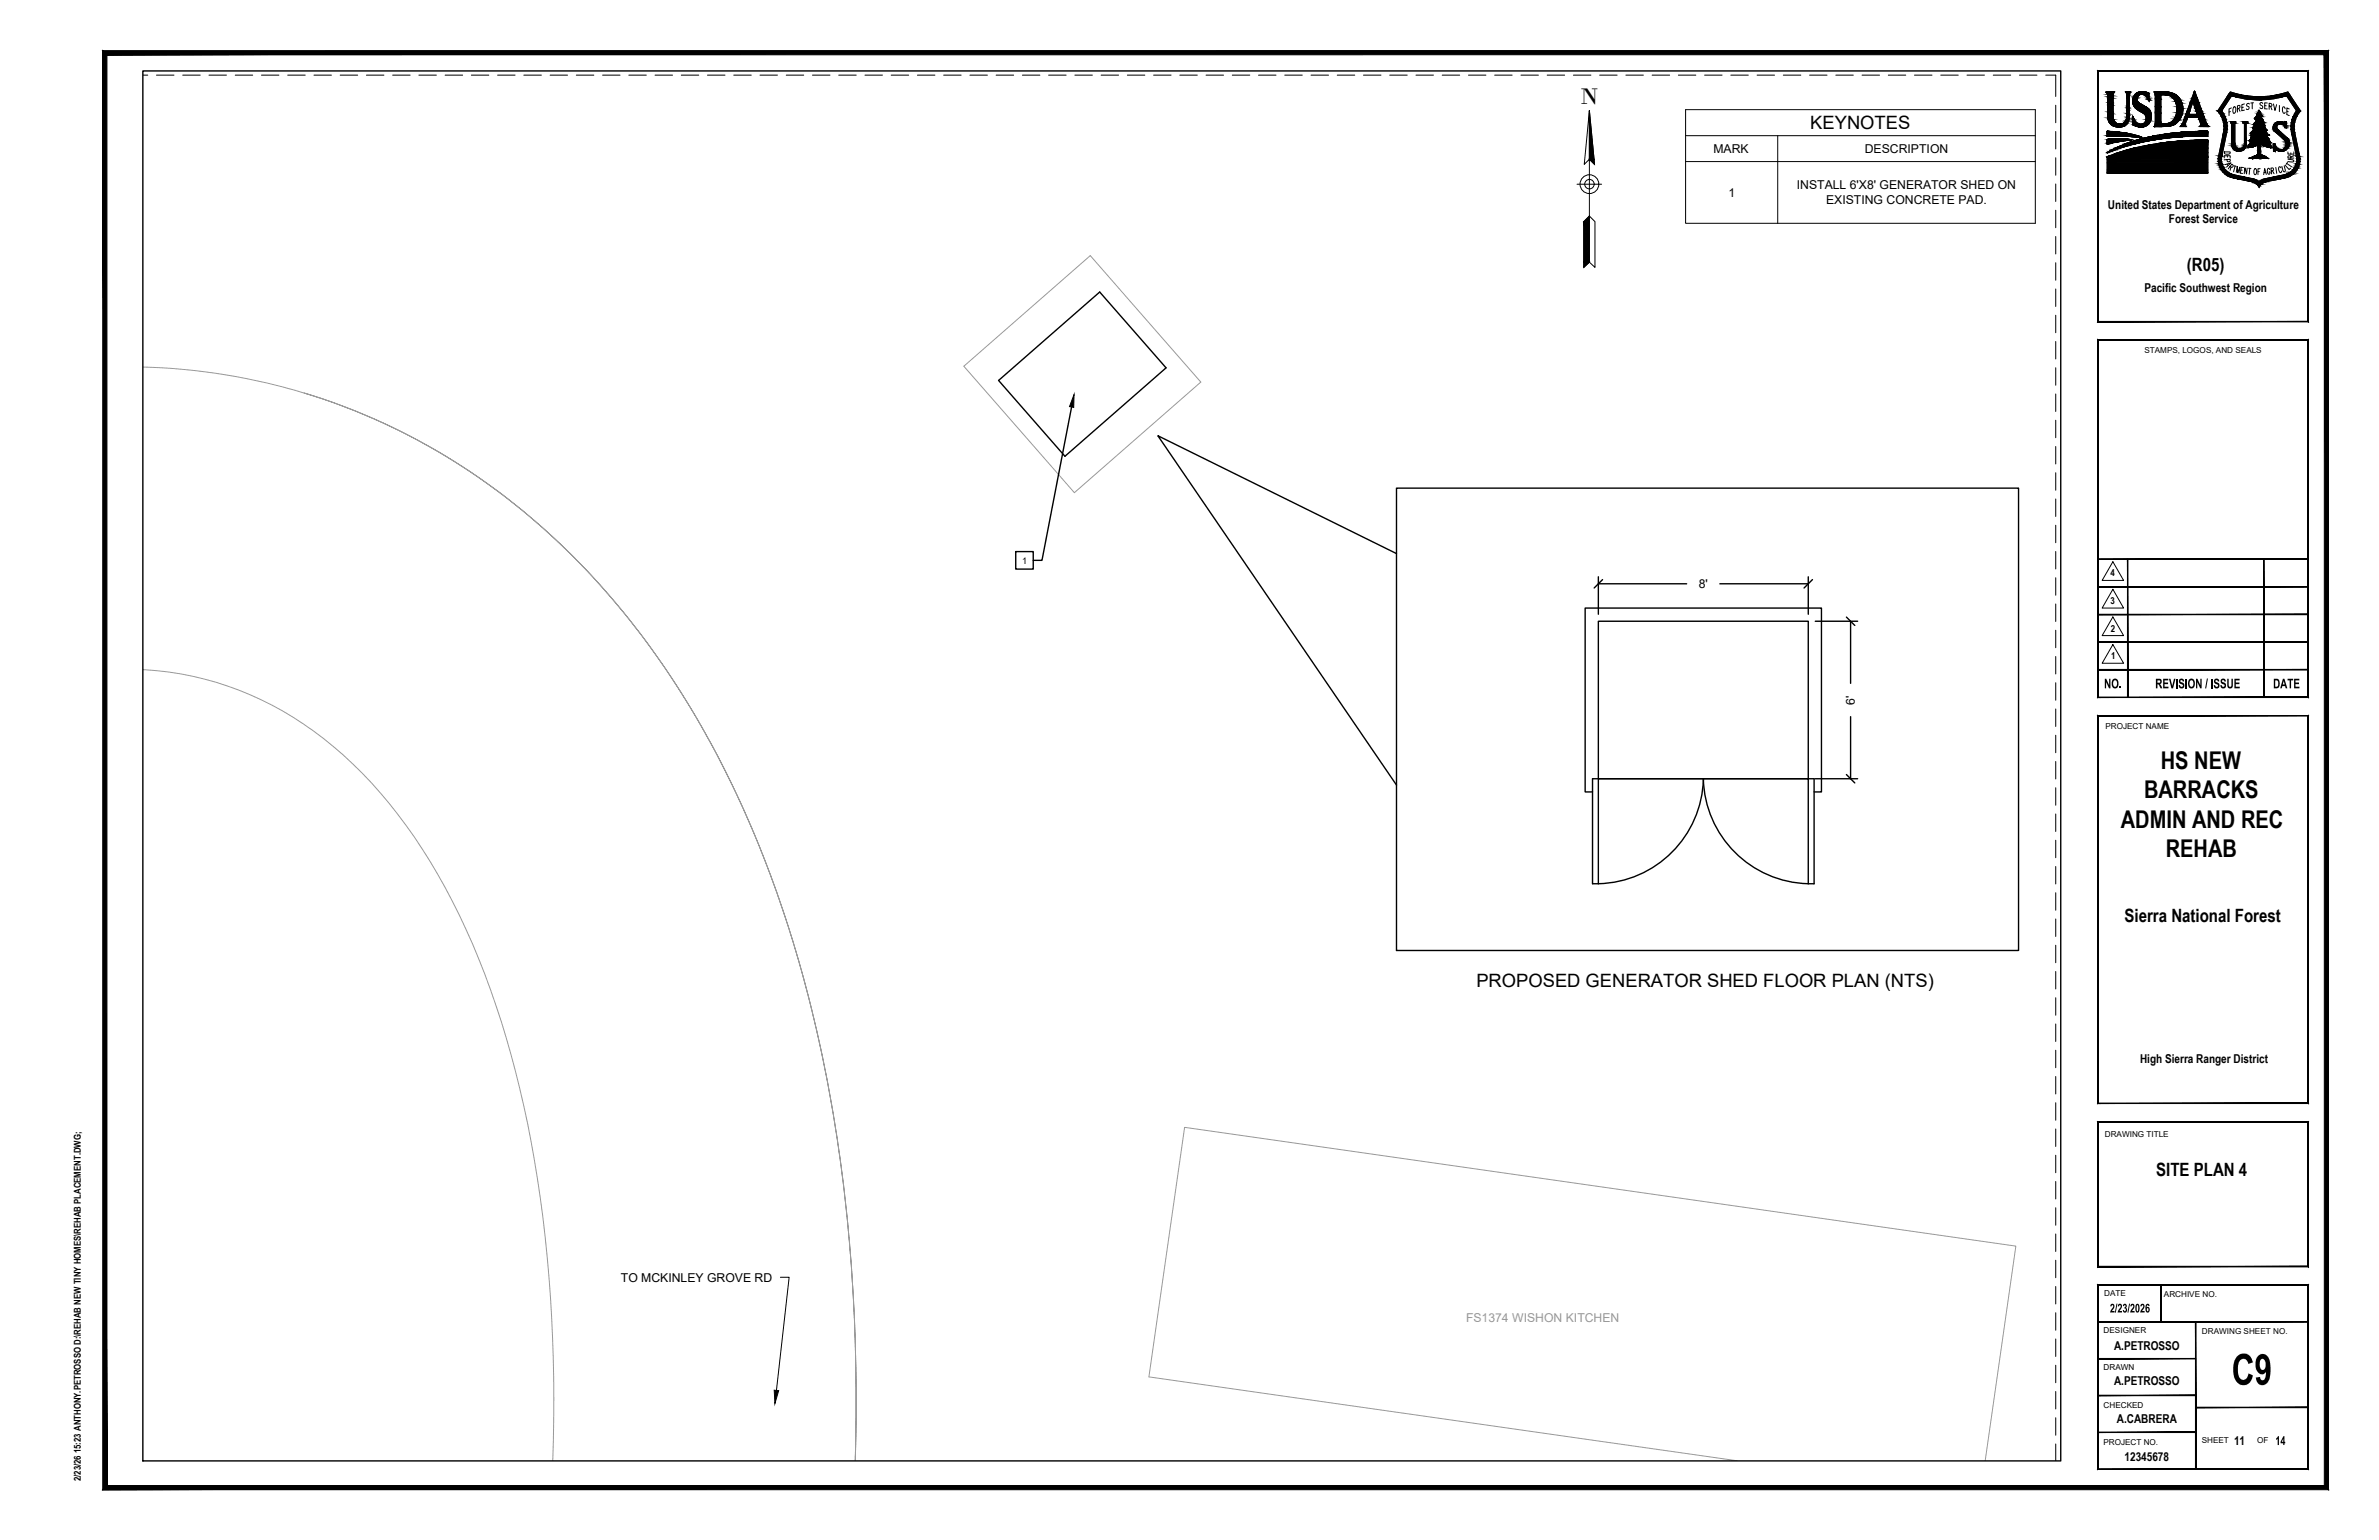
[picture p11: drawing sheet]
<svg xmlns="http://www.w3.org/2000/svg" width="432mm" height="279mm" viewBox="0 0 432 279" stroke-linecap="round" stroke-linejoin="round" font-family="sans-serif">
<defs><g id="words">
<text font-size="8.9" x="405.1" y="251.2">C9</text>
<g font-size="4.4">
<text x="392.2" y="139.5">HS NEW</text>
<text x="389.1" y="144.8">BARRACKS</text>
<text x="384.9" y="150.2">ADMIN AND REC</text>
<text x="393.1" y="155.5">REHAB</text>
</g>
<text font-size="4.3" x="286.9" y="18.9">N</text>
<g font-size="4">
<text x="403.2" y="32.1">R</text>
<text x="413.5" y="32.1">L</text>
</g>
<g font-size="3.5">
<text x="402.5" y="30.7">P</text>
<text x="402.5" y="31.4">A</text>
<text x="413.8" y="31.4">T</text>
<text x="414.2" y="30.7">U</text>
</g>
<g font-size="3.3">
<text x="328.6" y="23.5">KEYNOTES</text>
<text x="396.9" y="49.2">(R05)</text>
<text x="385.6" y="167.2">Sierra National Forest</text>
<text x="268" y="179">PROPOSED GENERATOR SHED FLOOR PLAN (NTS)</text>
<text x="391.4" y="213.3">SITE PLAN 4</text>
</g>
<g font-size="3.1">
<text x="402.5" y="29.3">D</text>
<text x="402.5" y="30">E</text>
<text x="414.2" y="30">R</text>
<text x="414.2" y="29.3">E</text>
</g>
<g font-size="2.8">
<text x="381.9" y="124.9">NO.</text>
<text x="391.2" y="124.9">REVISION / ISSUE</text>
<text x="412.6" y="124.9">DATE</text>
</g>
<g font-size="2.5">
<text x="382.9" y="238.1">2/23/2026</text>
<text x="413" y="262.2">14</text>
</g>
<g font-size="2.2">
<text x="311" y="27.8">MARK</text>
<text x="338.5" y="27.8">DESCRIPTION</text>
<text x="313.8" y="35.7">1</text>
<text x="326.1" y="34.4">INSTALL 6'X8' GENERATOR SHED ON</text>
<text x="331.4" y="37">EXISTING CONCRETE PAD.</text>
<text x="382.6" y="37.9">United States Department of Agriculture</text>
<text x="393.7" y="40.5">Forest Service</text>
<text x="389.2" y="52.9">Pacific Southwest Region</text>
<text x="308.3" y="106.7">8'</text>
<text x="336.7" y="127.8" transform="rotate(-90 336.7 127.8)">6'</text>
<text x="388.4" y="192.9">High Sierra Ranger District</text>
<text x="112.7" y="232.5">TO MCKINLEY GROVE RD</text>
<text x="383.7" y="244.9">A.PETROSSO</text>
<text x="383.7" y="251.3">A.PETROSSO</text>
<text x="384.2" y="258.1">A.CABRERA</text>
<text x="405.5" y="262.2">11</text>
<text x="385.6" y="265">12345678</text>
</g>
<text font-size="2.2" fill="#999" x="266.1" y="239.8">FS1374 WISHON KITCHEN</text>
<g font-size="1.8">
<text x="383.1" y="104.6">4</text>
<text x="383.1" y="109.6">3</text>
<text x="383.1" y="114.6">2</text>
<text x="383.2" y="119.6">1</text>
</g>
<g font-size="1.7">
<text x="185.5" y="102.3">1</text>
<text x="14.6" y="263.7" transform="rotate(-90 14.6 263.7)">15:23 ANTHONY.PETROSSO D:\REHAB NEW TINY HOMES\REHAB PLACEMENT.DWG;</text>
<text x="14.6" y="268.8" transform="rotate(-90 14.6 268.8)">2/23/26</text>
</g>
<g font-size="1.5">
<text x="389.2" y="64.1">STAMPS, LOGOS, AND SEALS</text>
<text x="382.1" y="132.2">PROJECT NAME</text>
<text x="382" y="206.3">DRAWING TITLE</text>
<text x="381.9" y="235.2">DATE</text>
<text x="392.8" y="235.4">ARCHIVE NO.</text>
<text x="381.8" y="241.9">DESIGNER</text>
<text x="399.7" y="242">DRAWING SHEET NO.</text>
<text x="381.8" y="248.5">DRAWN</text>
<text x="381.8" y="255.4">CHECKED</text>
<text x="381.8" y="262.1">PROJECT NO.</text>
<text x="399.6" y="261.9">SHEET</text>
<text x="409.7" y="261.9">OF</text>
</g>
</g></defs>
<!-- layer: R-XREFVEG -->
<path d="M174.9 66.4l23-20 20.1 22.9-23 20.1zM315.3 265l-106.8-15.2 6.5-45.3 150.9 21.6-5.6 38.9" fill="none" stroke="#999" stroke-width=".18"/>
<!-- layer: R-XREFROAD -->
<path d="M26 66.6a113.4 113.4 0 0 1 76.2 32.5 152.3 152.3 0 0 1 33.4 49.2 237.5 237.5 0 0 1 17.7 68.7 336.2 336.2 0 0 1 1.9 48 309.1 309.1 0 0 0-7.4-79.8 195.1 195.1 0 0 0-25-60.8 129.8 129.8 0 0 0-44.8-43.3 111.2 111.2 0 0 0-22.8-9.8M26 121.5a58.8 58.8 0 0 1 38 17.1 96.3 96.3 0 0 1 20.6 30 176.9 176.9 0 0 1 13.5 48.9 275.2 275.2 0 0 1 2.2 47.5" fill="none" stroke="#999" stroke-width=".18"/>
<!-- layer: R-XREFVEG -->
<path d="M265.5 237.4v3.2l37-3.2zM265.5 240.6l37-3.2v3.2z" fill="#fff" stroke="#fff" stroke-width=".18"/>
<!-- layer: R-NEWBLDG -->
<g fill="none" stroke="#000" stroke-width=".25">
<path d="M181.3 69l18.3-16 12 13.7-18.3 16.1zM194.5 73.8l-5.4 27.9h-1.6M253.5 88.6h112.9v83.8h-112.9zM184.4 100.1h3.1v3.2h-3.1zM253.5 100.4l-43.3-21.3 43.3 63.3M290.1 112.7h38.1v28.6h-38.1zM290.1 104.6v6.8M290.1 105.9h16M312.2 105.9h16M328.2 104.6v6.8M329.5 112.7h7.7M335.9 112.7v11.3"/>
<path d="M335.9 130v11.3M289.1 143.7h-1.4v-33.4h42.9v33.4h-1.3M290.1 141.3h-1v19h1v-19h38.1v19h1.1v-19h-1.1M309.2 141.3a19.5 19.5 0 0 0 19 19M309.2 141.3a19.5 19.5 0 0 1-19.1 19M329.5 141.3h7.7"/>
</g>
<path d="M194.9 71.6v2.3l-.8-.1z" fill="#000" stroke="#000" stroke-width=".18"/>
<!-- layer: VIEWPORTS -->
<g fill="none" stroke="#000" stroke-width=".18">
<path d="M26 13.6h.8M28.4 13.6h3.2M33.2 13.6h3.1M37.9 13.6h3.2M42.7 13.6h3.2M47.5 13.6h3.1M52.2 13.6h3.2M57 13.6h3.2M61.7 13.6h3.2M66.5 13.6h3.2M71.3 13.6h3.1M76 13.6h3.2"/>
<path d="M80.8 13.6h3.2M85.6 13.6h3.1M90.3 13.6h3.2M95.1 13.6h3.2M99.8 13.6h3.2M104.6 13.6h3.2M109.4 13.6h3.1M114.1 13.6h3.2M118.9 13.6h3.2M123.7 13.6h3.1M128.4 13.6h3.2M133.2 13.6h3.2"/>
<path d="M137.9 13.6h3.2M142.7 13.6h3.2M147.5 13.6h3.1M152.2 13.6h3.2M157 13.6h3.2M161.8 13.6h3.1M166.5 13.6h3.2M171.3 13.6h3.2M176 13.6h3.2M180.8 13.6h3.2M185.6 13.6h3.1M190.3 13.6h3.2"/>
<path d="M195.1 13.6h3.2M199.9 13.6h3.1M204.6 13.6h3.2M209.4 13.6h3.2M214.1 13.6h3.2M218.9 13.6h3.2M223.7 13.6h3.1M228.4 13.6h3.2M233.2 13.6h3.2M238 13.6h3.1M242.7 13.6h3.2M247.5 13.6h3.2"/>
<path d="M252.2 13.6h3.2M257 13.6h3.2M261.8 13.6h3.1M266.5 13.6h3.2M271.3 13.6h3.2M276.1 13.6h3.1M280.8 13.6h3.2M285.6 13.6h3.2M290.3 13.6h3.2M295.1 13.6h3.2M299.9 13.6h3.1M304.6 13.6h3.2"/>
<path d="M309.4 13.6h3.2M314.2 13.6h3.1M318.9 13.6h3.2M323.7 13.6h3.2M328.4 13.6h3.2M333.2 13.6h3.2M338 13.6h3.1M342.7 13.6h3.2M347.5 13.6h3.2M352.3 13.6h3.1M357 13.6h3.2M361.8 13.6h3.2"/>
<path d="M366.5 13.6h3.2M371.3 13.6h1.8v3.9M373.1 19.1v3.2M373.1 23.9v3.1M373.1 28.6v3.2M373.1 33.4v3.2M373.1 38.1v3.2M373.1 42.9v3.2M373.1 47.7v3.1M373.1 52.4v3.2M373.1 57.2v3.2M373.1 62v3.1"/>
<path d="M373.1 66.7v3.2M373.1 71.5v3.2M373.1 76.2v3.2M373.1 81v3.2M373.1 85.8v3.1M373.1 90.5v3.2M373.1 95.3v3.2M373.1 100.1v3.1M373.1 104.8v3.2M373.1 109.6v3.2M373.1 114.3v3.2M373.1 119.1v3.2"/>
<path d="M373.1 123.9v3.1M373.1 128.6v3.2M373.1 133.4v3.2M373.1 138.2v3.1M373.1 142.9v3.2M373.1 147.7v3.2M373.1 152.4v3.2M373.1 157.2v3.2M373.1 162v3.1M373.1 166.7v3.2M373.1 171.5v3.2M373.1 176.3v3.1"/>
<path d="M373.1 181v3.2M373.1 185.8v3.2M373.1 190.5v3.2M373.1 195.3v3.2M373.1 200.1v3.1M373.1 204.8v3.2M373.1 209.6v3.2M373.1 214.4v3.1M373.1 219.1v3.2M373.1 223.9v3.2M373.1 228.6v3.2M373.1 233.4v3.2"/>
<path d="M373.1 238.2v3.1M373.1 242.9v3.2M373.1 247.7v3.2M373.1 252.5v3.1M373.1 257.2v3.2M373.1 262v3"/>
</g>
<!-- layer: 0 -->
<path d="M25.9 12.9h348.1v252.1h-348.1zM290.9 105.2l-1.6 1.5M329 105.2l-1.6 1.5M335.1 112l1.6 1.5M335.1 140.5l1.6 1.5" fill="none" stroke="#000" stroke-width=".25"/>
<!-- layer: R-NEWBLDG -->
<g fill="#fff" stroke="#fff" stroke-width=".18">
<path d="M334.7 125.9v2.2h2.4zM334.7 125.9h2.4v2.2z"/>
<path d="M308 104.7v2.4l2.3-2.4zM310.3 104.7v2.4h-2.3z"/>
</g>
<!-- layer: G-ANNO-TEXT -->
<g fill="none" stroke="#000" stroke-width=".18">
<path d="M286.2 33.4h4.5M288.5 20.1l.9 9.7-.9-.9-1 .9 1-9.7v27.5l-1 .9v-8.3l1-1 1 1v8.3l-1-.9M383.5 101.9l1.9 3.4h-3.8zM383.5 106.9l1.9 3.4h-3.8zM383.5 111.9l1.9 3.4h-3.8zM383.5 116.9l1.9 3.4h-3.8zM141.6 231.7h1.6l-2.3 20.6"/>
<circle cx="288.5" cy="33.4" r="1.7"/>
<circle cx="288.5" cy="33.4" r=".86"/>
</g>
<!-- layer: G-ANNO-TTLB -->
<g fill="#000" stroke="#000" stroke-width=".18">
<path d="M380.9 58.3l-.1 .1 38.1-.1zM380.8 58.4h38.2zM418.9 12.9l.1 45.5zM418.9 12.9l.1-.1v45.6zM380.9 12.9l38.1-.1zM380.8 12.8h38.2zM380.8 12.8l.1 45.5zM380.8 12.8v45.6z"/>
<path d="M380.8 116.5h38.1zM380.8 116.5h38.1z"/>
<path d="M380.8 106.4h38.1zM380.8 106.5l38.1-.1z"/>
<path d="M380.8 101.4h38.1zM380.8 101.5l38.1-.1z"/>
<path d="M380.8 111.4h38.1zM380.8 111.5l38.1-.1z"/>
<path d="M380.8 121.5v.1l38.1-.1zM380.8 121.6l38.1-.1v.1z"/>
<path d="M380.9 126.5l-.1 .1 38.1-.1zM380.8 126.6h38.2zM418.9 61.7l.1 64.9zM419 61.6v65zM380.9 61.7h38l.1-.1zM380.8 61.6h38.2l-38.1 .1zM380.8 61.6l.1 64.9zM380.8 61.6v65z"/>
<path d="M386.1 101.5l.1 25zM386.1 101.5l.1 25z"/>
<path d="M410.8 101.5v25h.2zM410.8 101.5h.2v25z"/>
<path d="M380.9 200.1l-.1 .1 38.1-.1zM380.8 200.2h38.2zM418.9 129.9l.1 70.3zM418.9 129.9l.1-.1v70.4zM380.9 129.9l38.1-.1zM380.8 129.8h38.2zM380.8 129.8l.1 70.3zM380.8 129.8v70.4z"/>
<path d="M380.8 239.8h38.1zM380.8 239.9l38.1-.1z"/>
<path d="M380.9 229.7l-.1 .1 38.1-.1zM380.8 229.8l38.1-.1 .1 .1zM418.9 203.6l.1 26.2zM418.9 203.6l.1-.1v26.3zM380.9 203.6l38.1-.1zM380.8 203.5h38.2zM380.8 203.5l.1 26.2zM380.8 203.5v26.3z"/>
<path d="M392.2 233.1l.1 6.7zM392.2 233.1l.1 6.7z"/>
<path d="M380.8 253.1h17.7zM380.8 253.2l17.7-.1z"/>
<path d="M380.8 259.8h17.7zM380.8 259.9l17.7-.1z"/>
<path d="M380.8 246.5h17.7zM380.8 246.5h17.7z"/>
<path d="M398.5 255.3h20.4zM398.5 255.4l20.4-.1z"/>
<path d="M380.9 266.5l-.1 .1 38.1-.1zM380.8 266.6h38.2zM418.9 233.2l.1 33.4zM418.9 233.2l.1-.1v33.5zM380.9 233.2l38.1-.1zM380.8 233.1h38.2zM380.8 233.1l.1 33.4zM380.8 233.1v33.5z"/>
<path d="M398.5 239.8v26.8h.1zM398.5 239.8h.1v26.8z"/>
<path d="M18.6 270.3h404l-.7-.8zM18.6 270.3l.8-.8h402.5zM18.6 9.2v261.1l.8-.8zM18.6 9.2l.8 .7v259.6zM18.6 9.2l.8 .7 403.2-.7zM19.4 9.9l403.2-.7-.7 .7zM421.9 9.9l.7 260.4v-261.1zM421.9 9.9l.7 260.4-.7-.8z"/>
</g>
<!-- layer: G-Anno-Logo -->
<g fill="none" stroke="#000" stroke-width=".18">
<path d="M305.9 19.9h63.5v20.6h-63.5zM382.3 16.7h1.5l-.2 .3v4.5l.4 .7 .7 .3 .9-.3 .4-.7v-4.4l-.2-.4h.9l-.2 .5v4.3l-.4 .9-.6 .5-.6 .2-1-.1-.6-.3-.5-.6-.3-1v-4zM387.5 17.2l.4-.4 .7-.2 .8 .1 .6 .3 .1 1.3-.4-.7-.7-.5-.7 .1-.4 .6 .2 .7 1.8 1.2 .5 .8 .1 .8-.2 .8-.6 .6-.5 .3h-1.1l-1-.4v-1.5l.5 1 .8 .5 .7-.2 .4-.5 .1-.4-.3-.8-1.6-1-.5-.7-.1-1.1zM391 16.7h2.3l.9 .1 .7 .4 .8 .7 .5 1.3v1.2l-.6 1.3-.8 .8-1.3 .4-2.5 .1 .2-.5v-5.3zM392.2 17.2h1.2l.7 .3 .7 .8 .3 .9v1.1l-.3 1-.5 .7-.8 .4-1.3 .1zM398 18.5l.8 2.2h-1.5zM398.3 16.5l2.2 5.9 .4 .6h-1.6l.2-.5-.5-1.2h-1.9l-.5 1.3 .2 .4h-1.1l.4-.6zM405 19.6l-.4 .2v1.2M405.5 19.4l.1-.1a.77 .77 0 0 1-.2 1.3 1.04 1.04 0 0 1 .1-1.2zM406.1 19.7l.4-.2v-.4l-.4 .1v1.1M406.3 19.7l.3 .5M407.2 19.5h-.3"/>
<path d="M407.4 18.9l-.5 .1v1.1l.5-.1M408.3 18.9a.27 .27 0 0 0-.5 0 .27 .27 0 0 0 .1 .4h.2a.29 .29 0 0 1 .1 .5 .29 .29 0 0 1-.5-.1M408.8 18.7v1M409 18.6l-.5 .1M410 20l-.4 .9M410.7 18.8a.25 .25 0 0 0-.4-.1 .25 .25 0 0 0 0 .4l.4 .2v.3l-.2 .1-.3-.2M411.1 19.2h.2M411.5 18.7l-.4-.1v1.1l.4 .1M411.9 19.2l.4 .1v-.4l-.4-.2v1.1M412.1 19.3l.3 .6M412.6 18.9l.3 1.1 .3-1M413.7 19.1v1.2"/>
<path d="M414.8 19.7l-.2-.3h-.1a.83 .83 0 0 0 .1 1.2l.2-.2M415.5 19.8l-.4-.2v1.2l.4 .2M305.9 24.6h63.5M305.9 29.3h63.5M322.7 24.6v15.9M382.5 27.7l1.4-.8 2-.9 3.7-1 5.3-.9 5.8-.3v.9l-4.4 .1-4.7 .5-4.8 1zM382.5 23.8l3.3 .3 1.4 .3 1.5 .5-3.7-.2h-2.5zM382.5 25.3h3.4l1 .1-4.4 .7zM382.5 28.4l3.2-1.1 4.4-1 5.4-.7 5.2-.2v6h-18.2zM402.5 20.2l2.3-3.5a16 16 0 0 0 10.5 0l2.3 3.5a4.3 4.3 0 0 0-1.1 3.8M402.5 20.1a4.3 4.3 0 0 1 1.1 3.9M403.2 28.4l1-4.3a4.9 4.9 0 0 0-1-4l1.8-2.7a17.1 17.1 0 0 0 10 0l1.8 2.7a4.8 4.8 0 0 0-.9 4l.9 4.3"/>
<path d="M403.6 24l-.9 4.3M404.8 20.2l-.2 .1M405.3 32.3l3.5 .7M405.4 31.7l3.5 .7M405.6 22.4v3.7M405.7 22.4l.1-.1v-.2h-.9v.2l.1 .1v3.7a1.32 1.32 0 0 0 1.4 1.4 1.32 1.32 0 0 0 1.3-1.4v-3.7l.3-.1v-.2h-.9v.2l.3 .1v3.7a.86 .86 0 0 1-.9 .9 .86 .86 0 0 1-.8-.9M407.9 30.5l-.1 1.1-.3-1.2-.2 1.1M408.1 30.5l.5 .1M408.3 25.5v.1l.4-.1M408.3 30.5l-.1 1.1M408.4 26.7l-.3 .1M408.6 23.9l-.2 .3 .3 .1-.1 .4 .2-.2"/>
<path d="M408.7 28.7h-.5M408.7 28.7h1M408.7 25.5l-.6 .8v.5M408.8 33a1.77 1.77 0 0 1 1.2 1M408.8 24.5l.2 .1M408.9 32.4l1.1 .6M408.9 24.6l-.6 .9M409 28.4l-.8 .4M409.2 22.8l-.2 .5 .2-.1M409.2 23.2h.1M409.2 23.3l-.6 .7M409.2 30.6h.1a.61 .61 0 0 1 0 1.1 .9 .9 0 0 1-.1-1.1z"/>
<path d="M409.3 28.3l-.3 .1M409.4 21.4l-.1 .2h.2M409.5 21.6h.1M409.6 21.6l-.6 1 .2 .1-.1 .2M409.6 20.9l-.2 .5M409.7 28.7l.3 .1M409.8 26.4v1.6l-.5 .3M409.8 26.3l-.1-.1-.7 .4-.6 .1M409.8 31.1h.3M410 20l.3 .6M410.2 30.6h-.4v1.1M410.3 20.6l.3 .4h-.1"/>
<path d="M410.5 21l.2 .6M410.7 21.6l.3 .6h-.3l.4 .5h-.2l.3 .7M410.7 28.2l.2 .1M410.8 28.3h.1M410.9 28.3l.3 .1M410.9 31.3h.3M411.1 23.6l.4 .7M411.2 28.7h-1.2M411.2 28.4l.4 .3h-.4M411.2 32.4l-1.2 .6M411.2 23.3l.3 .3h-.4M411.4 31.6l-.3-1-.2 1.1"/>
<path d="M411.4 24.6l.6 1.1M411.5 26.6l-.1-.1-.3-.1a.51 .51 0 0 1-.7-.3l-.1 .4v1.6l.4 .1M411.5 24.3l.4 .2M411.7 24.5l-.2-.1-.1 .2M411.7 24.5h.2M411.9 26.6l.2 .2M411.9 26.6h-.2v.2l-.2-.2M412 30.8l-.2-.3a.61 .61 0 0 0 .1 1.1l.1-.3v-.1h-.1M412 25.6l.2 .3-.3-.2-.1 .1 .3 .6v.4M412.9 23.9l1.9 1.6 .2 .5M412.9 27v.5h-.3v-1.4h.3a1.07 1.07 0 0 0 1 1M413.5 22.6l-.2 .2v.5l1.9 1.8 .3 .6"/>
<path d="M413.5 22.6a.78 .78 0 0 1 .8-.1 .78 .78 0 0 1 .4 .7h.3v-1.1h-.4v.2a1.21 1.21 0 0 0-1.5-.1 1.21 1.21 0 0 0-.3 1.5l.1 .1M414.6 31.7l-3.4 .7M414.8 32.3l-3.5 .7a1.77 1.77 0 0 0-1.3 1M415.1 20.2l.2 .1M415.6 25.7a1.66 1.66 0 0 1-.7 1.5M416.5 24l.9 4.3"/>
</g>
<g fill="#000" stroke="#000" stroke-width=".18">
<path d="M387.7 17h2.3zM387.8 16.9h2.2zM388.6 16.6h.5zM391.1 16.7h1.9zM391.6 16.7h1.3zM393 17.2h1.9zM404.8 16.7l1 .3h-1.2zM414.2 17l1.1-.3 .2 .3zM382.5 26.1h.1zM382.5 24.7h.1zM382.5 28.4h18.2zM383.4 25.3h2.5z"/>
<path d="M384.3 24.7h3.7zM384.5 23.1h.2zM384.6 24.7h3.4zM387.5 26.8h13.2zM388.3 23h.6zM391 24.7h9.7zM391 23h.2zM392.5 22.5h2.3zM393.5 25.8h7.2zM394.2 25.7h6.5zM394.5 25.7h6.2zM395.3 25.6h5.4z"/>
<path d="M395.7 25.6h5zM395.9 24h4.8zM396.2 24h4.5zM397 23.9h3.7zM397.4 25.5h3.3zM397.7 25.5h3zM398.4 25.5h2.3zM398.7 23.9h2zM399.1 25.4h1.6zM399.1 23.8h1.6zM399.8 23.8h.9zM400.1 25.4h.6z"/>
<path d="M400.2 24.7h.5zM400.2 25.4h.3zM399.9 23.8h.7zM408.1 26.8h.1zM408.3 25.5h.1zM408.3 28.7h.2zM408.5 28.6h3zM408.5 24.2h.1zM408.5 25.8h3.3zM408.7 24.4h3.1zM408.6 24.6h.1zM408.8 28.8h.1z"/>
<path d="M408.9 28.5h2.4zM409 23.3h.1zM409.3 21.6h.1zM409.6 28.7h.2zM409.6 28.7l.1 .1zM409.7 33.5h.7l-.2 .2zM410 28.8h.3zM410 28.8h.5zM410.8 26.4h.2zM410.8 26.4l.1 .1zM411.1 28.4h.1zM411.2 28.7h.1z"/>
<path d="M411.2 23.6h.2zM412.1 25.8l.1 .1zM412 26.6h.1zM412.6 26.1h.3zM413.6 22.1h.5z"/>
<path d="M382.5 17.1h1.1zM382.5 17.1h1.1zM382.5 17.1h1.1zM382.5 17.1h1.1zM382.5 17.1h1.1zM382.5 17.1h1.1zM382.5 17.1h1.1zM382.5 17.1h1.1z"/>
<path d="M382.5 17.1l1.1 .1zM382.5 17.1l1.1 .1zM382.5 17.2h1.1zM382.5 17.2h1.1z"/>
<path d="M382.5 17.2l1.1 .2v-.2zM382.5 17.2l1.1 .2h-1.1z"/>
<path d="M382.5 17.4l1.1 .1v-.1zM382.5 17.4l1.1 .1h-1.1z"/>
<path d="M382.5 17.5l1.1 .3v-.3zM382.5 17.5l1.1 .3h-1.1z"/>
<path d="M382.5 17.8l1.1 .8v-.8zM382.5 17.8l1.1 .8h-1.1z"/>
<path d="M382.5 18.6l1.1 .5v-.5zM382.5 18.6l1.1 .5h-1.1z"/>
<path d="M382.5 19.1l1.1 1.2v-1.2zM382.5 19.1l1.1 1.2h-1.1z"/>
<path d="M382.5 17h1.1zM382.5 17h1.1z"/>
<path d="M382.5 17l1.1 .1v-.1zM382.5 17l1.1 .1h-1.1z"/>
<path d="M382.5 16.9h1.1zM382.5 16.9l1.1 .1z"/>
<path d="M382.4 16.9h1.2zM382.4 16.9h1.2z"/>
<path d="M382.4 16.8h1.3zM382.4 16.8h1.3z"/>
<path d="M382.4 16.8h1.3zM382.4 16.8l1.2 .1z"/>
<path d="M382.3 16.7h1.5zM382.3 16.7l1.4 .1z"/>
<path d="M382.3 16.7h1.5zM382.3 16.7h1.5zM382.3 16.7h1.5zM382.3 16.7h1.5z"/>
<path d="M382.3 16.7h1.5zM382.3 16.7h1.5z"/>
<path d="M382.3 16.7h1.5zM382.3 16.7h1.5z"/>
<path d="M382.3 16.7h1.5zM382.3 16.7h1.5z"/>
<path d="M382.3 16.7h1.5zM382.3 16.7h1.5z"/>
<path d="M382.3 16.7h1.5zM382.3 16.7h1.5z"/>
<path d="M386 17.2h.5zM386 17.2h.5z"/>
<path d="M386 17.2h.5zM386 17.2h.5z"/>
<path d="M386 17.2l.5 .1zM386 17.2l.5 .1z"/>
<path d="M386 17.3h.5zM386 17.3h.5zM386 17.3h.5zM386 17.3h.5z"/>
<path d="M386 17.4l.5 1.9v-1.9zM386 17.4l.5 1.9h-.5z"/>
<path d="M386 19.3l.5 .2v-.2zM386 19.3l.5 .2h-.5z"/>
<path d="M386 19.5l.5 .2v-.2zM386 19.5l.5 .2h-.5z"/>
<path d="M386 19.7l.5 .3v-.3zM386 19.7l.5 .3h-.5z"/>
<path d="M386 17.1h.5zM386 17.1h.5z"/>
<path d="M386 17.1h.5zM386 17.1h.5z"/>
<path d="M386 17.1l.5 .1zM386 17.1l.5 .1z"/>
<path d="M386 17.2h.5zM386 17.2h.5z"/>
<path d="M386 17.3h.5zM386 17.3h.5zM386 17.3h.5zM386 17.3h.5z"/>
<path d="M386 17.3h.5zM386 17.3h.5z"/>
<path d="M386 17.3l.5 .1zM386 17.3l.5 .1z"/>
<path d="M386 17.4h.5zM386 17.4h.5z"/>
<path d="M386 17h.5zM386 17l.5 .1z"/>
<path d="M386 16.9h.6zM386 16.9h.6z"/>
<path d="M386 16.9l.5 .1 .1-.1zM386 16.9l.5 .1h-.5z"/>
<path d="M385.9 16.8h.7zM385.9 16.8l.7 .1z"/>
<path d="M385.9 16.8h.8zM385.9 16.8h.8zM385.9 16.8h.8zM385.9 16.8h.8z"/>
<path d="M385.9 16.8h.8zM385.9 16.8h.7z"/>
<path d="M385.8 16.7h.9zM385.8 16.7l.9 .1z"/>
<path d="M385.8 16.7h.9zM385.8 16.7h.9zM385.8 16.7h.9zM385.8 16.7h.9z"/>
<path d="M385.8 16.7h.9zM385.8 16.7h.9zM385.8 16.7h.9zM385.8 16.7h.9zM385.8 16.7h.9zM385.8 16.7h.9z"/>
<path d="M385.8 16.7h.9zM385.8 16.7h.9z"/>
<path d="M387.2 17.9h.7zM387.2 17.9h.7z"/>
<path d="M387.2 17.9h.7zM387.2 17.9h.7z"/>
<path d="M387.1 17.9l.8 .1zM387.1 17.9l.8 .1z"/>
<path d="M387.1 18l.8 .1zM387.1 18l.8 .1z"/>
<path d="M387.1 18.1l.8 .1zM387.1 18.1l.8 .1z"/>
<path d="M387.1 18.2l.9 .1-.1-.1zM387.1 18.2l.9 .1h-.9z"/>
<path d="M387.2 17.7l.7 .2 .1-.2zM387.2 17.7l.7 .2h-.7z"/>
<path d="M387.1 18.3l.9 .1v-.1zM387.1 18.3l.9 .1h-.9z"/>
<path d="M387.1 18.4l1 .1zM387.1 18.4l1 .1z"/>
<path d="M387.3 17.5l.7 .2v-.2zM387.3 17.5l.7 .2h-.8zM387.2 17.7h.8zM387.2 17.7h.8z"/>
<path d="M387.3 17.5h.8zM387.3 17.5h.7z"/>
<path d="M387.1 18.5l1.1 .1-.1-.1zM387.1 18.5l1.1 .1h-1.1z"/>
<path d="M387.4 17.3l.7 .2 .1-.2zM387.4 17.3l.7 .2h-.8z"/>
<path d="M387.1 18.6l1.2 .1zM387.1 18.6l1.2 .1z"/>
<path d="M387.4 17.3h.8zM387.4 17.3h.8z"/>
<path d="M387.5 17.3h.7zM387.5 17.3h.7z"/>
<path d="M387.1 18.7l1.3 .1zM387.1 18.7l1.3 .1z"/>
<path d="M387.5 17.2h.9zM387.5 17.2l.7 .1z"/>
<path d="M387.1 18.8h1.3zM387.1 18.8h1.3z"/>
<path d="M387.1 18.8h1.4zM387.1 18.8h1.4z"/>
<path d="M387.2 18.8l1.4 .1-.1-.1zM387.2 18.8l1.4 .1h-1.4z"/>
<path d="M387.6 17.1h.9zM387.6 17.1l.8 .1z"/>
<path d="M387.6 17.1h1zM387.6 17.1h.9z"/>
<path d="M387.6 17.1h1zM387.6 17.1h1z"/>
<path d="M387.2 18.9l1.6 .1zM387.2 18.9l1.6 .1z"/>
<path d="M387.2 19l1.8 .1-.2-.1zM387.2 19l1.8 .1h-1.8z"/>
<path d="M387.2 19.1l1.9 .1-.1-.1zM387.2 19.1l1.9 .1h-1.8z"/>
<path d="M388.6 16.6h.6zM388.5 16.6h.7z"/>
<path d="M387.3 19.2l2 .1-.2-.1zM387.3 19.2l2 .1h-1.9z"/>
<path d="M388.5 16.6l.8 .1zM388.4 16.7h.9z"/>
<path d="M388.4 16.7h.9zM388.4 16.7h.9z"/>
<path d="M388.4 16.7h1.1zM388.3 16.7h1.2z"/>
<path d="M387.4 19.3l2.1 .1zM387.4 19.3l2.1 .1z"/>
<path d="M388.3 16.7h1.3zM388.2 16.7h1.4z"/>
<path d="M387.4 19.4h2.2zM387.4 19.4h2.2z"/>
<path d="M388.2 16.7l1.6 .1zM388 16.8h1.8z"/>
<path d="M387.5 19.4l2.1 .1zM387.5 19.4l2.1 .1z"/>
<path d="M387.5 19.5h2.1zM387.5 19.5h2.1z"/>
<path d="M387.5 19.5l2.2 .1zM387.5 19.5l2.2 .1z"/>
<path d="M387.6 19.6l2.3 .1-.2-.1zM387.6 19.6l2.3 .1h-2.2z"/>
<path d="M388 16.8h1.8zM388 16.8h1.8z"/>
<path d="M388 16.8l1.9 .1zM387.9 16.9h2z"/>
<path d="M387.7 19.7h2.2zM387.7 19.7h2.2z"/>
<path d="M387.9 16.9h2.1zM387.8 16.9h2.2zM387.8 16.9h2.2z"/>
<path d="M387.7 19.7l2.4 .1-.2-.1zM387.7 19.7l2.4 .1h-2.2z"/>
<path d="M387.8 16.9h2.2zM387.8 16.9h2.2z"/>
<path d="M387.8 16.9l2.2 .1zM387.8 16.9l2.2 .1z"/>
<path d="M387.8 17h2.2zM387.8 17h2.2zM387.7 17h2.3z"/>
<path d="M387.7 17h2.3zM387.7 17h2.3z"/>
<path d="M387.7 17l2.3 .1zM387.7 17l2.3 .1z"/>
<path d="M387.6 17.1h2.4zM387.6 17.1h2.4z"/>
<path d="M388.6 17.1h1.4zM388.6 17.1h1.4z"/>
<path d="M388.9 17.1l1.1 .1zM388.9 17.1l1.1 .1z"/>
<path d="M389.1 17.2h.9zM389.1 17.2h.9z"/>
<path d="M389.2 17.2h.8zM389.2 17.2h.8z"/>
<path d="M389.3 17.2l.7 .1v-.1zM389.3 17.2l.7 .1z"/>
<path d="M389.4 17.3l.6 .1v-.1zM389.4 17.3l.6 .1z"/>
<path d="M389.6 17.4l.4 .2v-.2zM389.6 17.4l.4 .2h-.3z"/>
<path d="M389.7 17.6l.3 .2v-.2zM389.7 17.6l.3 .2h-.2z"/>
<path d="M389.8 17.8l.2 .1zM389.8 17.8l.2 .1z"/>
<path d="M389.9 17.9h.1zM389.9 17.9h.1z"/>
<path d="M389.9 17.9l.1 .1zM389.9 17.9l.1 .1zM389.9 18h.1zM389.9 18h.1z"/>
<path d="M389.9 18h.1zM389.9 18h.1z"/>
<path d="M390 18l.1 .1zM390 18l.1 .1zM390 18.1h.1zM390 18.1h.1z"/>
<path d="M390 18.1h.1zM390 18.1h.1z"/>
<path d="M390 18.2l.1 .1zM390 18.2l.1 .1z"/>
<path d="M387.9 19.8l2.2 .1zM387.9 19.8l2.2 .1z"/>
<path d="M388 19.9l2.3 .2-.2-.2zM388 19.9l2.3 .2h-2z"/>
<path d="M391.2 17.2h1zM391.2 17.2h1z"/>
<path d="M391.2 17.2h1zM391.2 17.2h1z"/>
<path d="M391.2 17.2h1zM391.2 17.2h1zM391.2 17.2h1zM391.2 17.2h1z"/>
<path d="M391.2 17.2l1 .1zM391.2 17.2l1 .1z"/>
<path d="M391.2 17.3l1 .7v-.7zM391.2 17.3l1 .7h-1z"/>
<path d="M391.2 18l1 1.4v-1.4zM391.2 18l1 1.4h-1z"/>
<path d="M391.2 19.4l1 1.1v-1.1zM391.2 19.4l1 1.1h-1z"/>
<path d="M391.2 17.2h1.5zM391.2 17.2h1z"/>
<path d="M391.6 16.7h1.4zM391.3 16.7h1.7z"/>
<path d="M391.3 16.7h1.7zM391.2 16.7h1.8z"/>
<path d="M391.2 16.7h1.8zM391.1 16.7h1.9zM391.1 16.7h1.9z"/>
<path d="M391.1 16.7h1.9zM391 16.7h2z"/>
<path d="M391 16.7h2.2zM391 16.7h2.2z"/>
<path d="M391 16.7h2.3zM391 16.7h2.3z"/>
<path d="M391 16.7h2.3zM391 16.7h2.3z"/>
<path d="M391 16.7h2.3zM391 16.7h2.3z"/>
<path d="M391 16.7h2.6zM391 16.7h2.6z"/>
<path d="M391 16.7h2.7zM391 16.7h2.7z"/>
<path d="M391.1 16.7l3.1 .1zM391.1 16.7l3.1 .1h-3.1zM391.1 16.8h3.1zM391.1 16.8h3.1z"/>
<path d="M391.1 16.8l3.4 .2-.3-.2zM391.1 16.8l3.4 .2h-3.3z"/>
<path d="M391.2 17h3.4zM391.2 17h3.4z"/>
<path d="M391.2 17l3.6 .2-.2-.2zM391.2 17l3.6 .2h-3.6zM391.2 17.2h3.6zM391.2 17.2h3.6z"/>
<path d="M391.2 17.2h3.7zM391.2 17.2h3.7z"/>
<path d="M392.7 17.2h2.2zM392.7 17.2h2.2z"/>
<path d="M393 17.2h1.9zM393 17.2h1.9zM393 17.2h1.9z"/>
<path d="M393 17.2h1.9zM393 17.2h1.9z"/>
<path d="M393.1 17.2h1.8zM393.1 17.2h1.8z"/>
<path d="M393.3 17.2h1.6zM393.3 17.2h1.6z"/>
<path d="M393.3 17.2l1.7 .1zM393.3 17.2l1.7 .1z"/>
<path d="M393.6 17.3h1.5zM393.6 17.3h1.5z"/>
<path d="M393.7 17.3l1.5 .1zM393.7 17.3l1.5 .1z"/>
<path d="M393.9 17.4l1.4 .1-.1-.1zM393.9 17.4l1.4 .1h-1.2z"/>
<path d="M394.1 17.5l1.3 .1zM394.1 17.5l1.3 .1z"/>
<path d="M394.2 17.6l1.2 .1zM394.2 17.6l1.2 .1z"/>
<path d="M394.3 17.7l1.3 .1-.2-.1zM394.3 17.7l1.3 .1h-1.2z"/>
<path d="M394.4 17.8h1.2zM394.4 17.8h1.2z"/>
<path d="M394.4 17.8l1.4 .3-.2-.3zM394.4 17.8l1.4 .3h-1.1z"/>
<path d="M394.7 18.1l1.1 .1zM394.7 18.1l1.1 .1z"/>
<path d="M394.7 18.2l1.2 .1-.1-.1zM394.7 18.2l1.2 .1h-1.1z"/>
<path d="M394.8 18.3l1.1 .1v-.1zM394.8 18.3l1.1 .1h-1.1z"/>
<path d="M394.8 18.4h1.1zM394.8 18.4h1.1z"/>
<path d="M394.8 18.4l1.2 .3-.1-.3zM394.8 18.4l1.2 .3h-1.1z"/>
<path d="M394.9 18.7l1.1 .1zM394.9 18.7l1.1 .1z"/>
<path d="M394.9 18.8l1.2 .2-.1-.2zM394.9 18.8l1.2 .2h-1.1z"/>
<path d="M395 19l1.1 .1v-.1zM395 19l1.1 .1h-1.1z"/>
<path d="M395 19.1l1.2 .1-.1-.1zM395 19.1l1.2 .1h-1.1z"/>
<path d="M395.1 19.2h1.1zM395.1 19.2h1.1z"/>
<path d="M395.1 19.2l1.1 .2v-.2zM395.1 19.2l1.1 .2h-1.1z"/>
<path d="M395.1 19.4l1.1 .2v-.2zM395.1 19.4l1.1 .2h-1.1zM395.1 19.6h1.1zM395.1 19.6h1.1z"/>
<path d="M395.1 19.6l1.1 .2v-.2zM395.1 19.6l1.1 .2h-1.1z"/>
<path d="M395.1 19.9l1.1 .2v-.2zM395.1 19.9l1.1 .2h-1.1z"/>
<path d="M395.1 19.8l1.1 .1v-.1zM395.1 19.8l1.1 .1h-1.1z"/>
<path d="M397.1 19.8l.3 .4 .2-.4zM397.1 19.8l.3 .4h-.4z"/>
<path d="M397.5 18.8l.1 1 .3-1zM397.5 18.8l.1 1h-.5z"/>
<path d="M397.6 18.5l.3 .3 .1-.3zM397.6 18.5l.3 .3h-.4z"/>
<path d="M398.3 16.5l.1 .1zM398.3 16.5l.1 .1z"/>
<path d="M398.3 16.6l.2 .3zM398.3 16.6l.2 .3h-.3z"/>
<path d="M398.2 16.9l.6 .9-.3-.9zM398.2 16.9l.6 .9h-1z"/>
<path d="M397.8 17.8l1.1 .1-.1-.1zM397.8 17.8l1.1 .1h-1.1z"/>
<path d="M397.8 17.9l1.3 .6-.2-.6zM397.8 17.9l1.3 .6h-1.5z"/>
<path d="M398 18.5l1.1 .1zM398 18.5l1.1 .1z"/>
<path d="M398.1 18.6l1.4 1-.4-1zM398.1 18.6l1.4 1h-1.1z"/>
<path d="M398.4 19.6l1.3 .6-.2-.6zM398.4 19.6l1.3 .6h-1.1z"/>
<path d="M404.3 17.4l-1.1 2.7 1.8-2.7zM404.3 17.4l-1.1 2.7h-.7z"/>
<path d="M404.3 17.4h.7zM404.3 17.4h.7z"/>
<path d="M404.6 17l2.3 .2-1.1-.2zM404.6 17l2.3 .2h-2.5z"/>
<path d="M404.4 17.2l3.3 .2-.8-.2zM404.4 17.2l3.3 .2h-3.4z"/>
<path d="M405 17.4h2.9zM405 17.4h2.9z"/>
<path d="M405.2 17.4l3.8 .1zM405.2 17.4l3.8 .1z"/>
<path d="M405.6 17.5h4.4zM405.6 17.5h4.4z"/>
<path d="M408.3 18h3.4zM408.3 18l2.3 .1z"/>
<path d="M407.2 17.9l4.5 .1 1.1-.1zM407.2 17.9l4.5 .1h-3.4z"/>
<path d="M406.1 17.7l6.7 .2 1.1-.2zM406.1 17.7l6.7 .2h-5.6z"/>
<path d="M405.7 17.5l8.2 .2 .5-.2zM405.7 17.5l8.2 .2h-7.8z"/>
<path d="M411.1 17.5h3.4zM410 17.5h4.4z"/>
<path d="M412.2 17.4h2.7zM411.1 17.5h3.4z"/>
<path d="M412.4 17.4h2.6zM412.2 17.4h2.7z"/>
<path d="M414.2 17l1.4 .2-.1-.2zM413.2 17.2l1-.2 1.4 .2z"/>
<path d="M413.2 17.2l2.5 .2-.1-.2zM412.4 17.4l.8-.2 2.5 .2z"/>
<path d="M415 17.4l2.5 2.7-1.8-2.7zM415 17.4l2.5 2.7h-.7z"/>
<path d="M382.5 21.1h1.1zM382.5 21.1h1.1z"/>
<path d="M382.5 23.8h.2zM382.5 23.8h.2z"/>
<path d="M382.5 26.1h.1zM382.5 26.1h.1z"/>
<path d="M382.5 24.7h.1zM382.5 24.7h.2z"/>
<path d="M382.7 25.3h3.5zM382.7 25.3h3.5zM382.7 25.3h3.5z"/>
<path d="M382.6 27.6h.1zM382.5 27.7l.1-.1z"/>
<path d="M382.5 26.1h.2zM382.5 26.1h.1z"/>
<path d="M382.5 23.8h.3zM382.5 23.8h.3z"/>
<path d="M382.5 23.8h.4zM382.5 23.8h.4z"/>
<path d="M382.5 23.8l.6 .1zM382.5 23.8l.6 .1z"/>
<path d="M382.5 24.6h.4zM382.5 24.6h.4z"/>
<path d="M382.5 24.6h.4zM382.5 24.6l.2 .1z"/>
<path d="M382.5 24.6h.4zM382.5 24.6h.5z"/>
<path d="M382.5 24.6h.5zM382.5 24.6h.5z"/>
<path d="M382.8 27.5l-.1 .1 .3-.1zM382.6 27.6l.2-.1z"/>
<path d="M382.9 27.5h.2zM382.8 27.5h.2z"/>
<path d="M382.9 27.5h.3zM382.9 27.5h.2z"/>
<path d="M382.9 27.4h.3zM382.9 27.5h.3z"/>
<path d="M382.9 27.4h.4zM382.9 27.4h.3z"/>
<path d="M383 27.4h.4zM382.9 27.4h.4z"/>
<path d="M382.5 25.9l.2 .2 .7-.2zM382.5 25.9l.2 .2h-.2z"/>
<path d="M382.5 23.9h1zM382.5 23.9h1z"/>
<path d="M382.5 23.9h1.1zM382.5 23.9h1.1z"/>
<path d="M382.5 25.9h1zM382.5 25.9h.9z"/>
<path d="M382.5 20.3l1.1 .3v-.3zM382.5 20.3l1.1 .3h-1.1z"/>
<path d="M382.5 20.6l1.1 .1zM382.5 20.6l1.1 .1z"/>
<path d="M382.5 20.7h1.1zM382.5 20.7h1.1z"/>
<path d="M382.5 20.7l1.1 .1zM382.5 20.7l1.1 .1z"/>
<path d="M382.5 20.8h1.1zM382.5 20.8h1.1z"/>
<path d="M382.5 20.8h1.1zM382.5 20.8h1.1z"/>
<path d="M382.5 20.8l1.1 .1zM382.5 20.8l1.1 .1z"/>
<path d="M382.5 20.9l1.1 .1zM382.5 20.9l1.1 .1zM382.5 21h1.1zM382.5 21h1.1z"/>
<path d="M382.5 21l1.1 .1v-.1zM382.5 21l1.1 .1h-1.1z"/>
<path d="M382.5 21.1h1.1zM382.5 21.1h1.1z"/>
<path d="M382.5 21.1h1.1zM382.5 21.1h1.1z"/>
<path d="M382.5 21.1l1.1 .1zM382.5 21.1l1.1 .1z"/>
<path d="M382.5 21.2l1.1 .2v-.2zM382.5 21.2l1.1 .2h-1z"/>
<path d="M382.5 23.9h1.4zM382.5 23.9h1.4z"/>
<path d="M382.6 21.4h1zM382.6 21.4h1z"/>
<path d="M382.6 21.4l1 .3v-.3zM382.6 21.4l1 .3h-1z"/>
<path d="M383.2 27.3h.4zM383 27.4h.4z"/>
<path d="M382.6 21.7h1.1zM382.6 21.7h1.1z"/>
<path d="M382.6 21.7l1.1 .2v-.2zM382.6 21.7l1.1 .2h-1zM382.7 21.9h1zM382.7 21.9h1z"/>
<path d="M382.7 21.9l1.1 .2-.1-.2zM382.7 21.9l1.1 .2h-1z"/>
<path d="M382.8 22.1h1.1zM382.8 22.1h1.1z"/>
<path d="M383.3 27.2h.5zM383.2 27.3h.4z"/>
<path d="M382.8 22.1l1.1 .1zM382.8 22.1l1.1 .1z"/>
<path d="M382.5 23.9h1.8zM382.5 23.9h1.8z"/>
<path d="M382.8 22.2h1.2zM382.8 22.2h1.2z"/>
<path d="M382.9 22.2h1.1zM382.9 22.2h1.1z"/>
<path d="M382.9 22.2h1.1zM382.9 22.2h1.1z"/>
<path d="M382.9 22.2l1.3 .2-.2-.2zM382.9 22.2l1.3 .2h-1.2z"/>
<path d="M383.5 27.1h.5zM383.3 27.2h.5z"/>
<path d="M382.5 25.8l1 .1 .6-.1zM382.5 25.8l1 .1h-1z"/>
<path d="M383.6 27.1h.6zM383.5 27.1h.5z"/>
<path d="M383 22.4h1.2zM383 22.4h1.2z"/>
<path d="M383 22.4l1.4 .1zM383 22.4l1.4 .1z"/>
<path d="M382.5 23.9l2.3 .1zM382.5 23.9l2.3 .1z"/>
<path d="M383.1 22.5h1.4zM383.1 22.5h1.4z"/>
<path d="M383.8 27h.6zM383.6 27.1h.6z"/>
<path d="M384.5 23.1h.2zM384.6 23.1h.1z"/>
<path d="M383.1 22.5h1.5zM383.1 22.5h1.5z"/>
<path d="M382.5 25.7h2zM382.5 25.7l1.6 .1z"/>
<path d="M383.1 22.5h1.5zM383.1 22.5h1.5z"/>
<path d="M383.1 22.5h1.6zM383.1 22.5h1.6z"/>
<path d="M382.5 24h2.7zM382.5 24h2.7z"/>
<path d="M382.5 25.7h2.3zM382.5 25.7h2z"/>
<path d="M384 26.8l.4 .2 .5-.2zM383.8 27l.2-.2 .4 .2z"/>
<path d="M384.3 23h.7zM384.3 23l.4 .1z"/>
<path d="M384.2 23h.8zM384.2 23h.8z"/>
<path d="M384.2 26.8h.9zM384 26.8h.9z"/>
<path d="M382.5 25.6h2.6zM382.5 25.6l2.3 .1z"/>
<path d="M382.5 24l2.9 .1zM382.5 24l2.9 .1z"/>
<path d="M384 23h1.2zM384 23h1z"/>
<path d="M383.9 23h1.4zM383.9 23h1.3z"/>
<path d="M384.3 26.7h1zM384.2 26.8h.9z"/>
<path d="M385.3 25.3h.1zM385.3 25.3h.1z"/>
<path d="M382.5 24.1h3.1zM382.5 24.1h3.1z"/>
<path d="M385.3 25.3h.1zM385.2 25.3h.2z"/>
<path d="M385.2 25.3h.3zM385 25.3h.5z"/>
<path d="M382.5 25.6h2.9zM382.5 25.6h3z"/>
<path d="M382.5 25.6h2.9zM382.5 25.6h2.6z"/>
<path d="M383.7 22.9h1.8zM383.7 22.9l1.6 .1z"/>
<path d="M385 25.3h.7zM384 25.3h1.7z"/>
<path d="M383.7 22.9h1.8zM383.7 22.9h1.8z"/>
<path d="M384.5 26.6h1zM384.3 26.7h1z"/>
<path d="M382.5 24.1l3.4 .1zM382.5 24.1l3.4 .1z"/>
<path d="M383.5 22.8h2.2zM383.5 22.8l2 .1z"/>
<path d="M383.4 22.7h2.3zM383.4 22.7l2.3 .1z"/>
<path d="M384 25.3h1.8zM383.6 25.3h2.2z"/>
<path d="M383.4 22.7h2.4zM383.4 22.7h2.3z"/>
<path d="M383.3 22.7h2.5zM383.3 22.7h2.5z"/>
<path d="M383.6 25.3h2.3zM383.4 25.3h2.5zM383.3 25.3h2.6z"/>
<path d="M383.3 25.3h2.6zM383.3 25.3h2.6z"/>
<path d="M383.3 25.3h2.6zM383.3 25.3h2.6z"/>
<path d="M384.7 26.5l.8 .1 .4-.1zM384.5 26.6l.2-.1 .8 .1z"/>
<path d="M382.5 24.2h3.6zM382.5 24.2h3.6z"/>
<path d="M383.3 25.3h2.6zM383.1 25.3h2.8z"/>
<path d="M382.5 25.5h3.4zM382.5 25.5l3 .1z"/>
<path d="M383.1 25.3h3zM382.9 25.3h3.2z"/>
<path d="M383.2 22.6h2.8zM383.2 22.6l2.6 .1z"/>
<path d="M383.1 22.5h2.9zM383.1 22.5l2.9 .1z"/>
<path d="M384.9 22.5h1.1zM384.7 22.5h1.3z"/>
<path d="M383.1 22.5h2.9zM383.1 22.5h2.9z"/>
<path d="M385.1 22.5h.9zM384.9 22.5h1.1z"/>
<path d="M382.5 24.2h3.7zM382.5 24.2h3.7z"/>
<path d="M385.3 22.4h.8zM385.1 22.5h.9z"/>
<path d="M382.9 25.3h3.3zM382.7 25.3h3.5z"/>
<path d="M385.4 22.4h.7zM385.4 22.4h.7z"/>
<path d="M385.4 22.4h.7zM385.3 22.4h.8z"/>
<path d="M382.7 25.3h3.5zM382.7 25.3h3.5zM382.7 25.3h3.5z"/>
<path d="M382.5 24.2h3.8zM382.5 24.2h3.8z"/>
<path d="M385.6 22.2l.5 .2 .1-.2zM385.4 22.4l.2-.2 .5 .2z"/>
<path d="M382.7 25.3h3.7zM382.6 25.3h3.8z"/>
<path d="M382.5 25.4h3.7zM382.5 25.4l3.4 .1z"/>
<path d="M385.7 22.1h.5zM385.7 22.1l.5 .1z"/>
<path d="M385.7 22.1h.6zM385.7 22.1h.5z"/>
<path d="M385 26.4l.9 .1 .4-.1zM384.7 26.5l.3-.1 .9 .1z"/>
<path d="M382.5 24.2l4.1 .1zM382.5 24.2l4.1 .1z"/>
<path d="M385.8 21.9h.6zM385.8 21.9h.6z"/>
<path d="M385.8 21.9l.5 .2 .1-.2zM385.8 21.9l.5 .2h-.6z"/>
<path d="M382.6 25.3h3.9zM382.5 25.3h4z"/>
<path d="M385.9 21.7l.5 .2v-.2zM385.9 21.7l.5 .2h-.6z"/>
<path d="M386 21.6h.4zM386 21.6l.4 .1z"/>
<path d="M386 21.4l.4 .2 .1-.2zM386 21.4l.4 .2h-.4z"/>
<path d="M382.5 25.3h4zM382.5 25.3h4z"/>
<path d="M386 21.2l.5 .1zM386 21.2l.5 .1z"/>
<path d="M386 21.3l.5 .1v-.1zM386 21.3l.5 .1h-.5z"/>
<path d="M386 20l.5 .6v-.6zM386 20l.5 .6h-.5z"/>
<path d="M386 20.6l.5 .1v-.1zM386 20.6l.5 .1h-.5z"/>
<path d="M386 20.7l.5 .3v-.3zM386 20.7l.5 .3h-.5z"/>
<path d="M386 21h.5zM386 21h.5z"/>
<path d="M386 21h.5zM386 21h.5z"/>
<path d="M386 21h.5zM386 21h.5z"/>
<path d="M386 21l.5 .1zM386 21l.5 .1z"/>
<path d="M386 21.1h.5zM386 21.1h.5z"/>
<path d="M386 21.1h.5zM386 21.1h.5z"/>
<path d="M386 21.1h.5zM386 21.1l.5 .1z"/>
<path d="M382.5 25.3h4.1zM382.5 25.3h4.1z"/>
<path d="M382.5 24.3l4.7 .1-.6-.1zM382.5 24.3l4.7 .1h-4.7z"/>
<path d="M382.5 25.4h4.1zM382.5 25.4h3.7z"/>
<path d="M382.5 25.3h4.2zM382.5 25.3h4.2z"/>
<path d="M382.5 25.3h4.3zM382.5 25.3h4.3z"/>
<path d="M382.5 25.3h4.4zM382.5 25.3h4.4z"/>
<path d="M382.5 25.3h4.4zM382.5 25.3h4.4z"/>
<path d="M382.5 25.3l4.4 .1zM382.5 25.3l4.4 .1z"/>
<path d="M382.5 25.4h4.4zM382.5 25.4h4.1z"/>
<path d="M387.1 21.2l.1 .2zM387.1 21.2l.1 .2z"/>
<path d="M387.1 21.4h.1zM387.1 21.4h.1z"/>
<path d="M387.1 21.4l.2 .2zM387.1 21.4l.2 .2h-.2z"/>
<path d="M382.5 24.4l5.4 .2-.7-.2zM382.5 24.4l5.4 .2h-5.4z"/>
<path d="M387.1 21.6h.2zM387.1 21.6h.2z"/>
<path d="M387.1 21.6l.2 .1zM387.1 21.6l.2 .1z"/>
<path d="M385.6 26.2l.7 .2 1-.2zM385 26.4l.6-.2 .7 .2z"/>
<path d="M387.1 21.7l.3 .1zM387.1 21.7l.3 .1h-.3z"/>
<path d="M387.1 21.8l.4 .1-.1-.1zM387.1 21.8l.4 .1h-.4z"/>
<path d="M385.7 26.1h1.7zM385.6 26.2h1.7z"/>
<path d="M387.1 21.9l.4 .1zM387.1 21.9l.4 .1z"/>
<path d="M385.8 26.1h1.7zM385.7 26.1h1.7z"/>
<path d="M387.1 22l.6 .2-.2-.2zM387.1 22l.6 .2h-.6z"/>
<path d="M385.8 26.1h1.8zM385.8 26.1h1.7z"/>
<path d="M385.9 26.1h1.8zM385.8 26.1h1.8z"/>
<path d="M387.1 22.2l.8 .2-.2-.2zM387.1 22.2l.8 .2h-.8z"/>
<path d="M385.9 26h1.9zM385.9 26.1h1.8z"/>
<path d="M386 26h1.8zM385.9 26h1.9z"/>
<path d="M382.5 24.6h5.5zM382.5 24.6h5.5z"/>
<path d="M386 26h1.9zM386 26h1.8z"/>
<path d="M387.1 22.4l1 .1zM387.1 22.4l1 .1h-1zM387.1 22.5h1zM387.1 22.5h1z"/>
<path d="M383 24.6h5zM383 24.6h5z"/>
<path d="M383.1 24.6h4.9zM383.1 24.6h4.9z"/>
<path d="M383.3 24.6h4.7zM383.3 24.6h4.7zM383.8 24.6h4.2zM383.8 24.6h4.2z"/>
<path d="M383.8 24.6l4.2 .1zM383.8 24.6l4.2 .1zM384.3 24.7h3.7z"/>
<path d="M384.5 24.7h3.5zM384.5 24.7h3.5zM384.6 24.7h3.4z"/>
<path d="M384.6 24.7h3.4zM384.6 24.7h3.4z"/>
<path d="M384.7 24.7h3.4zM384.7 24.7h3.4z"/>
<path d="M384.9 24.7h3.2zM384.9 24.7h3.2z"/>
<path d="M387.1 22.5h1.2zM387.1 22.5h1.2z"/>
<path d="M385.2 24.7h2.9zM385.2 24.7h2.9z"/>
<path d="M385.3 24.7h2.9zM385.3 24.7h2.9z"/>
<path d="M385.4 24.7h2.8zM385.4 24.7h2.8z"/>
<path d="M385.6 24.7h2.6zM385.6 24.7h2.6z"/>
<path d="M386 24.7h2.3zM386 24.7h2.3z"/>
<path d="M387.1 22.5h1.2zM387.1 22.5h1.2z"/>
<path d="M386.3 25.9l1.6 .1 .4-.1zM386 26l.3-.1 1.6 .1z"/>
<path d="M388.3 23h.6zM388.3 23h.6z"/>
<path d="M386.4 24.7l1.9 .1zM386.4 24.7l1.9 .1z"/>
<path d="M386.5 24.8h1.9zM386.5 24.8h1.9z"/>
<path d="M387.1 22.5h1.3zM387.1 22.5h1.3z"/>
<path d="M387.1 22.5l1.4 .1zM387.1 22.5l1.4 .1z"/>
<path d="M386.8 24.8h1.6zM386.8 24.8h1.6z"/>
<path d="M386.4 25.9h2zM386.3 25.9h2z"/>
<path d="M387 24.8h1.6zM387 24.8h1.6z"/>
<path d="M387.8 24.8l.9 .1zM387.8 24.8l.9 .1z"/>
<path d="M388.2 24.9h.5zM388.2 24.9h.5z"/>
<path d="M388.2 24.9h.5zM388.2 24.9h.5z"/>
<path d="M388.5 24.9h.2zM388.5 24.9h.2z"/>
<path d="M386.6 25.8h2.1zM386.4 25.9h2z"/>
<path d="M388.6 24.9h.1zM388.6 24.9h.1z"/>
<path d="M386.7 25.8h2.2zM386.6 25.8h2.1z"/>
<path d="M388.2 23h.8zM388.2 23h.7z"/>
<path d="M386.8 25.7h2.3zM386.7 25.8h2.2z"/>
<path d="M388.1 23h1zM388.1 23h.9z"/>
<path d="M388 23h1.2zM388 23h1.1z"/>
<path d="M387.8 22.9h1.6zM387.8 22.9l1.4 .1z"/>
<path d="M387.8 22.9h1.6zM387.8 22.9h1.6z"/>
<path d="M387.5 22.8h2.1zM387.5 22.8l1.9 .1z"/>
<path d="M387.5 22.8h2.1zM387.5 22.8h2.1z"/>
<path d="M387.3 22.7h2.4zM387.3 22.7l2.3 .1z"/>
<path d="M387.2 22.7h2.5zM387.2 22.7h2.5z"/>
<path d="M387.2 25.6l1.9 .1 .7-.1zM386.8 25.7l.4-.1 1.9 .1z"/>
<path d="M387.2 22.6h2.6zM387.2 22.6l2.5 .1z"/>
<path d="M387.2 22.6h2.6zM387.2 22.6h2.6zM387.2 22.6h2.6zM387.2 22.6h2.6z"/>
<path d="M387.1 22.6h2.7zM387.1 22.6h2.7z"/>
<path d="M387.1 22.6h2.8zM387.1 22.6h2.8z"/>
<path d="M387.1 22.6h2.8zM387.1 22.6h2.7zM387.1 22.6h2.7zM387.1 22.6h2.7z"/>
<path d="M388.7 22.5l1.2 .1zM388.5 22.6h1.4z"/>
<path d="M388.9 22.5h1.1zM388.7 22.5h1.2z"/>
<path d="M389.1 22.4l.9 .1v-.1zM388.9 22.5l.2-.1 .9 .1z"/>
<path d="M389.1 22.4h1zM389.1 22.4h.9z"/>
<path d="M387.4 25.5h2.7zM387.2 25.6h2.6z"/>
<path d="M389.3 22.2l.8 .2v-.2zM389.1 22.4l.2-.2 .8 .2z"/>
<path d="M389.4 22.1l.7 .1 .1-.1zM389.4 22.1l.7 .1h-.8z"/>
<path d="M388.3 20.1l2 .1zM388.3 20.1l2 .1z"/>
<path d="M388.3 20.2l2 .1v-.1zM388.3 20.2l2 .1h-1.7z"/>
<path d="M389.4 22.1h.9zM389.4 22.1h.8z"/>
<path d="M388.6 20.3h1.8zM388.6 20.3h1.8z"/>
<path d="M389.5 21.9l.8 .2v-.2zM389.5 21.9l.8 .2h-.9z"/>
<path d="M387.6 25.5h2.8zM387.4 25.5h2.7z"/>
<path d="M388.7 20.3l1.7 .1zM388.7 20.3l1.7 .1z"/>
<path d="M388.8 20.4l1.6 .1v-.1zM388.8 20.4l1.6 .1h-1.4z"/>
<path d="M389 20.5l1.4 .1zM389 20.5l1.4 .1z"/>
<path d="M389.5 21.7h.9zM389.5 21.7h.9z"/>
<path d="M389.5 21.7l.8 .2 .1-.2zM389.5 21.7l.8 .2h-.8z"/>
<path d="M389.1 20.6h1.3zM389.1 20.6h1.3z"/>
<path d="M389.1 20.6l1.3 .1zM389.1 20.6l1.3 .1z"/>
<path d="M389.2 20.7h1.2zM389.2 20.7h1.2z"/>
<path d="M389.2 20.7h1.3zM389.2 20.7h1.3z"/>
<path d="M389.5 21.5l.9 .2v-.2zM389.5 21.5l.9 .2h-.9z"/>
<path d="M389.3 20.7l1.2 .1zM389.3 20.7l1.2 .1z"/>
<path d="M389.3 20.8h1.2zM389.3 20.8h1.2z"/>
<path d="M389.4 20.8l1.1 .2v-.2zM389.4 20.8l1.1 .2h-1.1z"/>
<path d="M389.6 21.4l.9 .1v-.1zM389.6 21.4l.9 .1h-1z"/>
<path d="M389.5 21.5h1zM389.5 21.5h.9z"/>
<path d="M389.4 21h1.1zM389.4 21h1.1z"/>
<path d="M389.5 21l1 .1zM389.5 21l1 .1z"/>
<path d="M389.5 21.1l1 .2v-.2zM389.5 21.1l1 .2h-1z"/>
<path d="M389.5 21.3l1 .1v-.1zM389.5 21.3l1 .1h-.9z"/>
<path d="M387.7 25.5h2.9zM387.6 25.5h2.8z"/>
<path d="M387.9 25.4h3zM387.7 25.5h2.9z"/>
<path d="M391.2 22.5h3.6zM391.2 22.5h3.6z"/>
<path d="M388.1 25.4h3.1zM387.9 25.4h3z"/>
<path d="M388.2 25.3h3.2zM388.1 25.4h3.1z"/>
<path d="M388.2 25.3h3.2zM388.2 25.3h3.2z"/>
<path d="M388.2 25.3h3.3zM388.2 25.3h3.2z"/>
<path d="M388.3 25.3h3.3zM388.2 25.3h3.3z"/>
<path d="M388.4 25.3h3.3zM388.3 25.3h3.3z"/>
<path d="M388.4 25.3h3.5zM388.4 25.3h3.3z"/>
<path d="M391.2 20.5l1 1.6v-1.6zM391.2 20.5l1 1.6h-1z"/>
<path d="M391.2 22.1l1 .2v-.2zM391.2 22.1l1 .2h-1z"/>
<path d="M391.2 22.3l1 .1zM391.2 22.3l1 .1z"/>
<path d="M391.2 22.4h1zM391.2 22.4h1z"/>
<path d="M391.2 22.4h1zM391.2 22.4h1z"/>
<path d="M391.2 22.4l1 .1zM391.2 22.4l1 .1z"/>
<path d="M391.2 22.5h1zM391.2 22.5h1z"/>
<path d="M392.2 22.5h2.6zM392.2 22.5h2.6zM392.2 22.5h2.6z"/>
<path d="M388.6 25.2h3.6zM388.4 25.3h3.5z"/>
<path d="M388.7 25.2h3.6zM388.6 25.2h3.6z"/>
<path d="M391 23h1.4zM391 23h.2z"/>
<path d="M389 25.1h3.9zM388.7 25.2h3.6z"/>
<path d="M391 22.9h2zM391 22.9h2.3z"/>
<path d="M391 22.9h2zM391 22.9l1.4 .1z"/>
<path d="M391 22.9h2.3zM391 22.9h2.4z"/>
<path d="M389.3 25h4.1zM389 25.1h3.9z"/>
<path d="M391 22.9h2.6zM391 22.9h2.6z"/>
<path d="M391 22.9h2.6zM391 22.9h2.4z"/>
<path d="M391.1 22.9h2.6zM391 22.9h2.6z"/>
<path d="M391.1 22.9h2.6zM391.1 22.9h2.6z"/>
<path d="M391.1 22.9h2.7zM391.1 22.9h2.6z"/>
<path d="M391.1 22.9h2.8zM391.1 22.9h2.7z"/>
<path d="M389.5 25h4.4zM389.3 25h4.1z"/>
<path d="M389.6 25h4.6zM389.5 25h4.4z"/>
<path d="M391.1 22.8l2.8 .1 .4-.1zM391.1 22.8l2.8 .1h-2.8z"/>
<path d="M391.2 22.7h3.1zM391.2 22.7l3.1 .1z"/>
<path d="M389.7 24.9h4.7zM389.6 25h4.6z"/>
<path d="M391.2 22.7h3.3zM391.2 22.7h3.1z"/>
<path d="M391.2 22.6h3.4zM391.2 22.6l3.3 .1z"/>
<path d="M391.2 22.5h3.6zM391.2 22.5l3.4 .1z"/>
<path d="M392.3 22.5h2.5zM392.2 22.5h2.6zM392.2 22.5h2.6z"/>
<path d="M391.2 22.5h3.6zM391.2 22.5h3.6zM391.2 22.5h3.6zM391.2 22.5h3.6z"/>
<path d="M392.9 22.5h1.9zM392.5 22.5h2.3zM392.3 22.5h2.5z"/>
<path d="M393.2 22.4h1.6zM392.9 22.5h1.9z"/>
<path d="M389.9 24.9h4.9zM389.7 24.9h4.7z"/>
<path d="M393.6 22.4h1.3zM393.2 22.4h1.6z"/>
<path d="M393.7 22.3h1.3zM393.6 22.4h1.3z"/>
<path d="M390 24.9h5.1zM389.9 24.9h4.9z"/>
<path d="M393.9 22.2h1.2zM393.7 22.3h1.3z"/>
<path d="M394.2 22.1l.9 .1 .2-.1zM393.9 22.2l.3-.1 .9 .1z"/>
<path d="M394.2 22.1h1.1zM394.2 22.1h1.1z"/>
<path d="M395.3 25.6h5.4zM395.3 25.6h5.4zM395.3 25.6h5.4zM395.2 25.6h5.5z"/>
<path d="M390.1 24.8h5.3zM390 24.9h5.1z"/>
<path d="M394.3 21.9l1 .2 .1-.2zM394.3 21.9l1 .2h-1.1z"/>
<path d="M394.4 21.9h1.1zM394.3 21.9h1.1z"/>
<path d="M394.5 21.8h1zM394.5 21.8h1z"/>
<path d="M394.4 21.8h1.1zM394.4 21.8l1.1 .1z"/>
<path d="M390.2 24.8h5.4zM390.1 24.8h5.3z"/>
<path d="M394.6 21.6l.9 .2 .2-.2zM394.6 21.6l.9 .2h-1z"/>
<path d="M394.7 21.6h1zM394.7 21.6h1z"/>
<path d="M390.2 24.8h5.5zM390.2 24.8h5.4z"/>
<path d="M390.2 24.8h5.6zM390.2 24.8h5.5z"/>
<path d="M394.8 21.3l.9 .3 .2-.3zM394.8 21.3l.9 .3h-1z"/>
<path d="M394.9 21.1l1 .2v-.2zM394.9 21.1l1 .2h-1.1z"/>
<path d="M394.9 21l1 .1 .1-.1zM394.9 21l1 .1h-1z"/>
<path d="M394.9 20.9h1.1zM394.9 20.9l1.1 .1z"/>
<path d="M395 20.6l1.1 .1zM395 20.6l1.1 .1z"/>
<path d="M395 20.7l1 .2 .1-.2zM395 20.7l1 .2h-1.1z"/>
<path d="M395.1 20.3l1.1 .1zM395.1 20.3l1.1 .1z"/>
<path d="M395.1 20.4l1 .2 .1-.2zM395.1 20.4l1 .2h-1.1z"/>
<path d="M395.1 20.2l1.1 .1v-.1zM395.1 20.2l1.1 .1h-1.1z"/>
<path d="M395.1 20.1h1.1zM395.1 20.1l1.1 .1z"/>
<path d="M390.4 24.8h5.8zM390.2 24.8h5.6z"/>
<path d="M390.4 24.8h5.8zM390.4 24.8h5.8z"/>
<path d="M396 22.6h.6zM396 22.6h.6z"/>
<path d="M396 22.6l.6 .1zM396 22.6l.6 .1z"/>
<path d="M396 22.7l.6 .1zM396 22.7l.6 .1z"/>
<path d="M395.9 22.8h.7zM395.9 22.8h.7z"/>
<path d="M395.9 22.8h.8zM395.8 22.8h.9z"/>
<path d="M396.1 22.4h.6zM396.1 22.4h.6z"/>
<path d="M396.1 22.4l.5 .2 .1-.2zM396.1 22.4l.5 .2h-.6z"/>
<path d="M395.8 22.8l.9 .1zM395.8 22.8l.9 .1z"/>
<path d="M390.5 24.8h6.2zM390.4 24.8h5.8z"/>
<path d="M396.7 20.7h.6zM396.7 20.7h.6z"/>
<path d="M395.8 22.9l1 .1zM395.8 22.9l1 .1z"/>
<path d="M396.4 21.7l.3 .7 .2-.7zM396.4 21.7l.3 .7h-.6z"/>
<path d="M390.5 24.8h6.4zM390.5 24.8h6.2z"/>
<path d="M390.6 24.8h6.4zM390.5 24.8h6.4z"/>
<path d="M396.5 21.4l.4 .3 .1-.3zM396.5 21.4l.4 .3h-.5z"/>
<path d="M396.6 21.3h.5zM396.6 21.3l.4 .1h-.5z"/>
<path d="M396.6 21.3h.5zM396.6 21.3h.5z"/>
<path d="M396.6 21.3h.5zM396.6 21.3h.5z"/>
<path d="M390.6 24.7h6.5zM390.6 24.7l6.4 .1z"/>
<path d="M396.7 20.7h.6zM396.7 20.7h.6z"/>
<path d="M390.6 24.7h6.7zM390.6 24.7h6.5z"/>
<path d="M396.8 20.7h.5zM396.8 20.7h.5z"/>
<path d="M396.8 20.6h.5zM396.8 20.6l.5 .1z"/>
<path d="M390.6 24.7h6.7zM390.6 24.7h6.7z"/>
<path d="M390.7 24.7h6.7zM390.7 24.7h6.7z"/>
<path d="M390.7 24.7h6.7zM390.6 24.7h6.7z"/>
<path d="M397 20.2l.3 .4 .1-.4zM397 20.2l.3 .4h-.5z"/>
<path d="M390.7 24.7h7.1zM390.7 24.7h7.1zM390.7 24.7h7.1zM390.7 24.7h7.2z"/>
<path d="M390.7 24.7h7.1zM390.7 24.7h6.7z"/>
<path d="M390.7 24.7h7.2zM390.7 24.7h7.2z"/>
<path d="M390.7 24.7h7.2zM390.7 24.7h7.3z"/>
<path d="M390.7 24.7h7.3zM390.7 24.7h7.3z"/>
<path d="M390.7 24.7h7.3zM390.7 24.7h7.7z"/>
<path d="M390.7 24.7h7.7zM390.7 24.7h8.6z"/>
<path d="M398.8 20.7h1.1zM398.8 20.7h1.1z"/>
<path d="M399.2 23.8h1.5zM399.1 23.8h1.6zM399.1 23.8h1.6zM399.1 23.8h1.6z"/>
<path d="M398.6 20.2l1.2 .4-.1-.4zM398.6 20.2l1.2 .4h-1.1z"/>
<path d="M398.7 20.6h1.2zM398.7 20.6h1.2z"/>
<path d="M398.8 20.6l1.1 .1v-.1zM398.8 20.6l1.1 .1h-1.1z"/>
<path d="M398.8 20.7h1.1zM398.8 20.7h1.1z"/>
<path d="M396.7 20.7l3.4 .6-.2-.6zM396.7 20.7l3.4 .6h-3.5z"/>
<path d="M397.1 21.3h3zM397.1 21.3h3z"/>
<path d="M398.9 21.3h1.2zM398.9 21.3h1.2z"/>
<path d="M399 21.3h1.1zM399 21.3h1.1z"/>
<path d="M399 21.3l1.3 .4-.2-.4zM399 21.3l1.3 .4h-1.1z"/>
<path d="M399.2 21.7l1.3 .7-.2-.7zM399.2 21.7l1.3 .7h-1.1z"/>
<path d="M400.4 24.7h.3zM400.4 24.7h.3z"/>
<path d="M400.2 25.4h.4zM400.2 25.4h.4z"/>
<path d="M399.4 22.4h1.1zM399.4 22.4h1.1z"/>
<path d="M399.4 22.4l1.2 .2-.1-.2zM399.4 22.4l1.2 .2h-1.1z"/>
<path d="M400.2 25.4h.5zM400.2 25.4h.5z"/>
<path d="M399.5 22.6h1.1zM399.5 22.6h1.1z"/>
<path d="M399.5 22.6l1.2 .1-.1-.1zM399.5 22.6l1.2 .1h-1.2z"/>
<path d="M399.9 23.8h.8zM399.8 23.8h.9zM399.3 23.8h1.4z"/>
<path d="M399.5 22.7h1.2zM399.5 22.7h1.2z"/>
<path d="M399.5 22.7l1.2 .1zM399.5 22.7l1.2 .1z"/>
<path d="M399.3 23.8h1.4zM399.2 23.8h1.5zM399.1 23.8h1.6z"/>
<path d="M400.2 25.4h.5zM400.2 25.4h.5z"/>
<path d="M400.2 25.4h.5zM400.1 25.4h.6zM400 25.4h.7z"/>
<path d="M400 25.4h.7zM399.6 25.4h1.1z"/>
<path d="M399.6 25.4h1.1zM399.2 25.4h1.5z"/>
<path d="M399.2 25.4h1.5zM399.1 25.4h1.6zM399 25.4h1.7z"/>
<path d="M399.1 23.8h1.6zM399 23.8h1.7z"/>
<path d="M399 23.8l1.7 .1zM398.7 23.9h2zM398.4 23.9h2.3z"/>
<path d="M398.4 23.9h2.3zM398.2 23.9h2.5z"/>
<path d="M398.2 23.9h2.5zM397.7 23.9h3z"/>
<path d="M397.7 23.9h3zM397 23.9h3.7zM396.8 23.9h3.9z"/>
<path d="M396.8 23.9h3.9zM396.7 23.9h4z"/>
<path d="M396.7 23.9l4 .1zM396.5 24h4.2z"/>
<path d="M396.5 24h4.2zM396.2 24h4.5zM396.1 24h4.6z"/>
<path d="M396.1 24h4.6zM396.1 24h4.6z"/>
<path d="M396.1 24h4.6zM395.9 24h4.8zM395.9 24h4.8z"/>
<path d="M395.9 24h4.8zM395.8 24h4.9z"/>
<path d="M395.8 24h4.9zM395.7 24h5zM395.7 24h5zM395.7 24h5z"/>
<path d="M395.7 24h5zM395.5 24h5.2z"/>
<path d="M395.5 24l5.2 .1zM395.2 24.1h5.5z"/>
<path d="M395.2 24.1h5.5zM395.1 24.1h5.6z"/>
<path d="M395.1 24.1h5.6zM394.8 24.1h5.9z"/>
<path d="M394.8 24.1l5.9 .1zM394.4 24.2h6.3z"/>
<path d="M394.4 24.2h6.3zM394 24.2h6.7z"/>
<path d="M394 24.2h6.7zM393.8 24.2h6.9z"/>
<path d="M393.8 24.2l6.9 .1zM393.6 24.3h7.1z"/>
<path d="M393.6 24.3h7.1zM393.2 24.3h7.5z"/>
<path d="M393.2 24.3h7.5zM393 24.3h7.7z"/>
<path d="M393 24.3l7.7 .1zM392.8 24.4h7.9z"/>
<path d="M392.8 24.4h7.9zM392.4 24.4h8.3z"/>
<path d="M392.4 24.4l8.3 .1zM391.9 24.5h8.8z"/>
<path d="M391.9 24.5l8.8 .1zM391.4 24.6h9.3z"/>
<path d="M391.4 24.6l9.3 .1v-.1zM391 24.7l.4-.1 9.3 .1zM390.9 24.7h9.8z"/>
<path d="M390.9 24.7h9.8zM390.7 24.7h10z"/>
<path d="M399.3 24.7h1.4zM399.3 24.7h1.4z"/>
<path d="M399.8 24.7h.9zM399.8 24.7h.9zM400.2 24.7h.5z"/>
<path d="M400.3 24.7h.4zM400.3 24.7h.4z"/>
<path d="M400.4 24.7h.3zM400.4 24.7h.3z"/>
<path d="M400.4 24.7h.3zM400.4 24.7h.3z"/>
<path d="M400.4 24.7h.3zM400.4 24.7h.3z"/>
<path d="M399 25.4h1.7zM398.9 25.4h1.8zM398.9 25.4h1.8zM398.9 25.4h1.8z"/>
<path d="M398.9 25.4h1.8zM398.6 25.4h2.1z"/>
<path d="M398.6 25.4l2.1 .1zM398.4 25.5h2.3zM398.2 25.5h2.5z"/>
<path d="M398.2 25.5h2.5zM397.7 25.5h3zM397.5 25.5h3.2z"/>
<path d="M397.5 25.5h3.2zM397.4 25.5h3.3zM397.3 25.5h3.4z"/>
<path d="M397.3 25.5h3.4zM396.7 25.5h4z"/>
<path d="M396.7 25.5h4zM396.2 25.5h4.5z"/>
<path d="M396.2 25.5l4.5 .1zM395.7 25.6h5zM395.5 25.6h5.2z"/>
<path d="M395.5 25.6h5.2zM395.5 25.6h5.2z"/>
<path d="M395.5 25.6h5.2zM395.4 25.6h5.3zM395.4 25.6h5.3zM395.4 25.6h5.3z"/>
<path d="M395.4 25.6h5.3zM395.3 25.6h5.4zM395.3 25.6h5.4z"/>
<path d="M395.2 25.6l5.5 .1zM394.9 25.7h5.8z"/>
<path d="M394.9 25.7h5.8zM394.6 25.7h6.1z"/>
<path d="M394.6 25.7h6.1zM394.5 25.7h6.2zM394.5 25.7h6.2z"/>
<path d="M394.5 25.7h6.2zM394.4 25.7h6.3z"/>
<path d="M394.4 25.7h6.3zM394.2 25.7h6.5zM394.1 25.7h6.6z"/>
<path d="M394.1 25.7h6.6zM394 25.7h6.7z"/>
<path d="M394 25.7l6.7 .1zM393.7 25.8h7z"/>
<path d="M393.7 25.8h7zM393.6 25.8h7.1z"/>
<path d="M393.6 25.8h7.1zM393.5 25.8h7.2zM393.5 25.8h7.2z"/>
<path d="M393.5 25.8h7.2zM393.1 25.8h7.6z"/>
<path d="M393.1 25.8l7.6 .1zM392.7 25.9h8z"/>
<path d="M392.7 25.9h8zM392.3 25.9h8.4z"/>
<path d="M392.3 25.9l8.4 .1zM392.1 26h8.6z"/>
<path d="M392.1 26h8.6zM391.8 26h8.9z"/>
<path d="M391.8 26l8.9 .1zM391.4 26.1h9.3z"/>
<path d="M391.4 26.1l9.3 .1v-.1zM390.5 26.2l.9-.1 9.3 .1z"/>
<path d="M390.5 26.2l10.2 .1zM390.2 26.3h10.5z"/>
<path d="M390.2 26.3h10.5zM390.1 26.3h10.6z"/>
<path d="M390.1 26.3h10.6zM390 26.3h10.7z"/>
<path d="M390 26.3l10.7 .2v-.2zM389.3 26.5l.7-.2 10.7 .2z"/>
<path d="M389.3 26.5l11.4 .1v-.1zM388.5 26.6l.8-.1 11.4 .1z"/>
<path d="M388.5 26.6l12.2 .2v-.2zM387.7 26.8l.8-.2 12.2 .2z"/>
<path d="M387.7 26.8h13zM387.5 26.8h13.2zM387.5 26.8h13.2z"/>
<path d="M387.5 26.8l13.2 .1zM387.4 26.9h13.3z"/>
<path d="M387.4 26.9h13.3zM387.2 26.9h13.5z"/>
<path d="M387.2 26.9h13.5zM387.2 26.9h13.5z"/>
<path d="M387.2 26.9l13.5 .2v-.2zM386.6 27.1l.6-.2 13.5 .2z"/>
<path d="M386.6 27.1l14.1 .1v-.1zM386 27.2l.6-.1 14.1 .1z"/>
<path d="M386 27.2l14.7 .2v-.2zM385.3 27.4l.7-.2 14.7 .2z"/>
<path d="M385.3 27.4l15.4 .2v-.2zM384.6 27.6l.7-.2 15.4 .2z"/>
<path d="M384.6 27.6l16.1 .1zM384.6 27.7h16.1z"/>
<path d="M384.6 27.7h16.1zM384.5 27.7h16.2z"/>
<path d="M384.5 27.7l16.2 .1zM384.2 27.8h16.5z"/>
<path d="M384.2 27.8l16.5 .1v-.1zM383.8 27.9l.4-.1 16.5 .1z"/>
<path d="M383.8 27.9l16.9 .4v-.4zM382.9 28.3l.9-.4 16.9 .4z"/>
<path d="M382.9 28.3h17.8zM382.7 28.3h18z"/>
<path d="M382.7 28.3l18 .1zM382.6 28.4h18.1z"/>
<path d="M382.6 28.4h18.1zM382.5 28.4h18.2zM382.5 28.4h18.2z"/>
<path d="M382.5 28.4h18.2zM382.5 28.4h18.2z"/>
<path d="M382.5 28.4l18.2 .1zM382.5 28.4l18.2 .1z"/>
<path d="M382.5 28.5h18.2zM382.5 28.5h18.2z"/>
<path d="M382.5 28.5h18.2zM382.5 28.5h18.2zM382.5 28.5h18.2zM382.5 28.5h18.2zM382.5 28.5h18.2zM382.5 28.5h18.2z"/>
<path d="M382.5 28.5l18.2 .1zM382.5 28.5l18.2 .1z"/>
<path d="M382.5 28.6l18.2 .3v-.3zM382.5 28.6l18.2 .3h-18.2z"/>
<path d="M382.5 28.9l18.2 .6v-.6zM382.5 28.9l18.2 .6h-18.2z"/>
<path d="M382.5 29.5l18.2 1.3v-1.3zM382.5 29.5l18.2 1.3h-18.2z"/>
<path d="M382.5 30.8l18.2 .4v-.4zM382.5 30.8l18.2 .4h-18.2z"/>
<path d="M382.5 31.2l18.2 .1v-.1zM382.5 31.2l18.2 .1h-18.2z"/>
<path d="M382.5 31.3l18.2 .1zM382.5 31.3l18.2 .1z"/>
<path d="M382.5 31.4h18.2zM382.5 31.4h18.2z"/>
<path d="M382.5 31.4h18.2zM382.5 31.4h18.2z"/>
<path d="M399.4 22.8h1.4zM399.4 22.8h1.4z"/>
<path d="M399.4 22.8l1.5 .1zM399.3 22.9h1.6z"/>
<path d="M399.3 22.9h1.6zM399.3 22.9h1.6z"/>
<path d="M399.3 22.9h1.6zM399.3 22.9h1.6z"/>
<path d="M399.2 22.9l1.7 .1zM399.2 22.9l1.7 .1z"/>
<path d="M402.5 20.1l.8 .1zM402.5 20.2h.8z"/>
<path d="M402.5 20.2l1.1 .4-.3-.4zM402.5 20.2l1.1 .4h-.7z"/>
<path d="M402.9 20.6l.9 .5-.2-.5zM402.9 20.6l.9 .5h-.6z"/>
<path d="M403.2 21.1h.6zM403.2 21.1h.6z"/>
<path d="M403.2 21.1l.8 .6-.2-.6zM403.2 21.1l.8 .6h-.6z"/>
<path d="M403.4 21.7h.7zM403.4 21.7h.7z"/>
<path d="M403.4 21.7l.8 .5-.1-.5zM403.4 21.7l.8 .5h-.6z"/>
<path d="M403.6 24l.6 .1v-.1zM403.6 24l.6 .1h-.6z"/>
<path d="M403.6 24.1l-.3 4.2 .9-4.2zM403.6 24.1l-.3 4.2h-.6z"/>
<path d="M403.6 22.2l.6 .1zM403.6 22.2l.6 .1z"/>
<path d="M403.6 22.3l.6 .5v-.5zM403.6 22.3l.6 .5h-.5z"/>
<path d="M403.7 22.8l.5 .1v-.1zM403.7 22.8l.5 .1h-.5z"/>
<path d="M403.7 22.9l.5 .5v-.5zM403.7 22.9l.5 .5h-.5z"/>
<path d="M403.7 23.4l.5 .1v-.1zM403.7 23.4l.5 .1h-.6z"/>
<path d="M403.6 23.5l.6 .5v-.5zM403.6 23.5l.6 .5h-.6z"/>
<path d="M405 22.4h.6zM405 22.4h.6z"/>
<path d="M405 22.4l.6 3.7v-3.7zM405 22.4l.6 3.7h-.6z"/>
<path d="M405 22.4h.7zM405 22.4h.7z"/>
<path d="M405 22.4h.7zM405 22.4h.6z"/>
<path d="M405 22.3h.7zM405 22.3h.7z"/>
<path d="M405 22.3l.7 .1zM405 22.3l.7 .1z"/>
<path d="M405 22.4h.7zM405 22.4h.7z"/>
<path d="M405 22.3h.7zM405 22.3h.7z"/>
<path d="M404.9 22.3h.8zM404.9 22.3h.8z"/>
<path d="M404.9 22.1l.9 .2v-.2zM404.9 22.1l.9 .2h-.9z"/>
<path d="M405.8 27.3h1.2zM405.8 27.3l.9 .1z"/>
<path d="M405.6 27.2l1.4 .1 .2-.1zM405.6 27.2l1.4 .1h-1.2z"/>
<path d="M407.2 26.6h.4zM407.2 26.6h.4z"/>
<path d="M405.4 27l1.8 .2 .2-.2zM405.4 27l1.8 .2h-1.6z"/>
<path d="M406.7 27h.7zM406.5 27h.9z"/>
<path d="M405.4 27h2zM405.4 27h2z"/>
<path d="M406.8 26.9h.6zM406.7 27h.7z"/>
<path d="M404.8 32.1l3.4 .2-.8-.2zM404.8 32.1l3.4 .2h-2.9z"/>
<path d="M407 26.9h.5zM406.8 26.9h.6z"/>
<path d="M407 26.8h.5zM407 26.8l.5 .1z"/>
<path d="M407.1 26.8h.4zM407 26.8h.5z"/>
<path d="M407.2 26.6l.3 .2 .1-.2zM407.2 26.6l.3 .2h-.4z"/>
<path d="M407.3 26.5l.3 .1v-.1zM407.3 26.5l.3 .1h-.4z"/>
<path d="M407.4 26.3l.3 .1zM407.4 26.3l.3 .1h-.4z"/>
<path d="M407.3 26.4h.4zM407.3 26.4l.3 .1z"/>
<path d="M407.4 22.4h.3zM407.4 22.4h.3z"/>
<path d="M407.4 22.4h.3zM407.4 22.4h.3z"/>
<path d="M407.4 22.4l.3 3.7v-3.7zM407.4 22.4l.3 3.7h-.3z"/>
<path d="M407.4 26.1l.3 .2v-.2zM407.4 26.1l.3 .2h-.3z"/>
<path d="M407.4 22.4h.3zM407.4 22.4h.3z"/>
<path d="M407.4 22.4h.3zM407.4 22.4h.3z"/>
<path d="M407.3 22.3h.4zM407.3 22.3h.5z"/>
<path d="M407.3 22.3h.4zM407.3 22.3l.4 .1z"/>
<path d="M407.3 22.3h.5zM407.3 22.3h.5z"/>
<path d="M407.3 22.3h.5zM407.3 22.3h.5z"/>
<path d="M407.1 22.1l.9 .2v-.2zM407.1 22.1l.9 .2h-.9z"/>
<path d="M408.1 26.5h.9zM408.1 26.5h.9z"/>
<path d="M408.1 26.4h1.4zM408.1 26.4h1.4z"/>
<path d="M408.1 26.5h1.1zM408.1 26.5h1.1z"/>
<path d="M405.3 32.3l3.6 .1-.7-.1zM405.3 32.3l3.6 .1h-2.9z"/>
<path d="M408.1 26.7h.1zM408.1 26.7l.1 .1z"/>
<path d="M408.3 25.5h.3zM408.3 25.5h.3z"/>
<path d="M408.1 26.7h.2zM408.1 26.7h.1z"/>
<path d="M408.3 26.1h2.1zM408.3 26.1h2.1z"/>
<path d="M408.1 26.7h.2zM408.1 26.7h.2zM408.1 26.7h.2zM408.1 26.7h.6z"/>
<path d="M408.1 26.7h.2zM408.1 26.7h.2z"/>
<path d="M408.3 25.5h.1zM408.3 25.5h.1z"/>
<path d="M408.3 25.5h.2zM408.3 25.5h.2z"/>
<path d="M408.3 25.5h.2zM408.3 25.5h.1z"/>
<path d="M408.5 25.8h3.4zM408.5 25.8h3.4zM408.5 25.8h3.4zM408.5 25.8h3.4zM408.5 25.8h3.4zM408.5 25.8h3.4z"/>
<path d="M408.6 25.7h3.3zM408.6 25.7h3.3z"/>
<path d="M408.6 25.7h3.3zM408.6 25.7h3.3z"/>
<path d="M408.6 25.5h3.3zM408.6 25.5h3.3z"/>
<path d="M408.3 25.5h.3zM408.3 25.5h.2z"/>
<path d="M408.6 24.5h.2zM408.6 24.5h.2z"/>
<path d="M408.6 24.5h.2zM408.6 24.5h.2z"/>
<path d="M408.5 24.2h.1zM408.5 24.2h.1z"/>
<path d="M408.6 24.5h2.8zM408.6 24.5h2.8zM408.6 24.5h2.8zM408.6 24.5h2.8z"/>
<path d="M408.6 24.6h.2zM408.6 24.6h.1z"/>
<path d="M408.6 24.5h.2zM408.6 24.5l.2 .1z"/>
<path d="M408.6 24.5h.2zM408.6 24.5h.3z"/>
<path d="M408.6 24.5h.2zM408.6 24.5h.2z"/>
<path d="M408.6 24.5h.3zM408.6 24.5h.3z"/>
<path d="M408.6 24.5h.3zM408.6 24.5h.3z"/>
<path d="M406 32.4l3.3 .2-.4-.2zM406 32.4l3.3 .2h-2.6z"/>
<path d="M408.9 24.5h2.5zM408.9 24.5h2.5zM408.9 24.5h2.5zM408.9 24.5h2.5z"/>
<path d="M408.9 24.5h2.5zM408.9 24.5h2.5z"/>
<path d="M408.9 24.5h2.5zM408.9 24.5h2.5zM408.9 24.5h2.5zM408.9 24.5h2.5z"/>
<path d="M409 23.2h.2zM409 23.2h.2z"/>
<path d="M409 23.2h.2zM409 23.2h.2z"/>
<path d="M409 23.2h.2zM409 23.2h.2z"/>
<path d="M409 23.2h.2zM409 23.2h.2z"/>
<path d="M408.1 26.6h.9zM408.1 26.6l.6 .1z"/>
<path d="M408.8 28.8h.2zM408.8 28.8h.1z"/>
<path d="M408.1 26.6h.9zM408.1 26.6h.9z"/>
<path d="M408.1 26.6h.9zM408.1 26.6h.9zM408.1 26.6h.9zM408.1 26.6h.9z"/>
<path d="M408.7 28.8h.3zM408.7 28.8h.3z"/>
<path d="M408.1 26.5h.9zM408.1 26.5l.9 .1z"/>
<path d="M409.1 23h1.9zM409 23h2zM409 23h2z"/>
<path d="M408.1 26.5h1zM408.1 26.5h1z"/>
<path d="M408.1 26.5h1zM408.1 26.5h.9z"/>
<path d="M409 23.2l.1 .1zM409 23.2l.1 .1z"/>
<path d="M409 23.3h.1zM409 23.3h.1z"/>
<path d="M409 23.2h.2zM409 23.2h.2z"/>
<path d="M409 23.2h.2zM409 23.2h.1z"/>
<path d="M408.1 26.5h1.1zM408.1 26.5h1z"/>
<path d="M408.7 28.7h.5zM408.7 28.7l.3 .1z"/>
<path d="M409.2 23.2h1.9zM409.2 23.2h1.9z"/>
<path d="M408.1 26.4h1.1zM408.1 26.4h1.2z"/>
<path d="M408.1 26.4h1.1zM408.1 26.4l1.1 .1z"/>
<path d="M409.3 28.3h1.5zM409.3 28.3h1.5z"/>
<path d="M409.3 28.3h1.5zM409.3 28.3h1.5z"/>
<path d="M406.7 32.6l3 .1-.4-.1zM406.7 32.6l3 .1h-2.1z"/>
<path d="M409.3 21.6h.2zM409.3 21.6h.2zM409.3 21.6h.2zM409.3 21.6h.2z"/>
<path d="M409.3 21.4h1.2zM409.3 21.4h1.2z"/>
<path d="M409.3 21.4h1.2zM409.4 21.4h1.1zM409.4 21.4h1.1z"/>
<path d="M408.6 28.7h.8zM408.6 28.7h.6z"/>
<path d="M408.6 28.7h.8zM408.6 28.7h.8z"/>
<path d="M409.3 26.4h.1zM409.3 26.4h.1z"/>
<path d="M408.1 26.4h1.4zM408.1 26.4h1.3zM408.1 26.4h1.3zM408.1 26.4h1.3z"/>
<path d="M409.3 21.6h.2zM409.3 21.6h.2z"/>
<path d="M409.5 21.6h1.1zM409.5 21.6h1.1z"/>
<path d="M408.1 26.4h1.4zM408.1 26.4h1.4z"/>
<path d="M409.6 21.6h1zM409.6 21.6h1z"/>
<path d="M409.6 21.6h1zM409.6 21.6h1z"/>
<path d="M408.1 26.4h1.5zM408.1 26.4h1.5z"/>
<path d="M408.1 26.4h1.5zM408.1 26.4h1.4z"/>
<path d="M409.6 21.6h1zM409.6 21.6h1zM409.6 21.6h1zM409.6 21.6h1z"/>
<path d="M409.6 21.6h1.1zM409.6 21.6h1.1z"/>
<path d="M408.1 26.3l1.5 .1zM408.1 26.3l1.5 .1z"/>
<path d="M408.1 26.3h1.5zM408.1 26.3h1.5z"/>
<path d="M408.1 26.3h1.5zM408.1 26.3h1.5z"/>
<path d="M408.1 26.3h1.5zM408.1 26.3h1.5z"/>
<path d="M408.2 26.3h1.4zM408.1 26.3h1.5z"/>
<path d="M408.1 26.3h1.5zM408.1 26.3h1.5z"/>
<path d="M408.2 26.2h1.5zM408.2 26.2l1.4 .1z"/>
<path d="M409.7 33.5l.2 .2h.3zM409.9 33.7h.3l-.2 .3z"/>
<path d="M408.2 26.2h1.5zM408.2 26.2h1.5z"/>
<path d="M408.2 26.2h1.5zM408.2 26.2h1.5z"/>
<path d="M407.6 32.7l2.4 .3-.3-.3zM407.6 32.7l2.4 .3h-1.2z"/>
<path d="M409.8 26.3h.5zM409.8 26.3h.5z"/>
<path d="M408.8 33h1.2zM408.8 33h1.2z"/>
<path d="M410 20l.1 .2zM410 20l.1 .2h-.1z"/>
<path d="M410 20.2l.3 .2-.2-.2zM410 20.2l.3 .2h-.4z"/>
<path d="M409.9 20.4l.4 .1v-.1zM409.9 20.4l.4 .1h-.5z"/>
<path d="M409.8 26.4l.5 .1v-.1zM409.8 26.4l.5 .1h-.5z"/>
<path d="M409.8 26.5l.5 .1v-.1zM409.8 26.5l.5 .1h-.5z"/>
<path d="M409.8 26.6l.5 .8v-.8zM409.8 26.6l.5 .8h-.5z"/>
<path d="M409.8 20.5l.5 .1zM409.8 20.5l.5 .1h-.5z"/>
<path d="M409.8 26.3h.5zM409.8 26.3h.5z"/>
<path d="M409.8 26.3h.5zM409.8 26.3h.5z"/>
<path d="M409.8 26.3l.5 .1zM409.8 26.3l.5 .1z"/>
<path d="M409.8 26.4h.5zM409.8 26.4h.5z"/>
<path d="M409.7 26.2h.6zM409.7 26.2h.6z"/>
<path d="M409.7 26.2l.6 .1zM409.7 26.2l.6 .1z"/>
<path d="M409.7 26.3h.6zM409.7 26.3h.6zM409.8 26.3h.5zM409.8 26.3h.5z"/>
<path d="M409.8 26.3h.5zM409.8 26.3h.5z"/>
<path d="M409.8 20.6l.6 .1-.1-.1zM409.8 20.6l.6 .1h-.7zM409.7 20.7h.7zM409.7 20.7h.7z"/>
<path d="M409.8 27.4l.5 .6v-.6zM409.8 27.4l.5 .6h-.6z"/>
<path d="M409.7 28h.6zM409.7 28h.6z"/>
<path d="M409.7 28h.6zM409.7 28h.6z"/>
<path d="M409.7 28h.6zM409.7 28h.6zM409.7 28h.6zM409.7 28h.6z"/>
<path d="M409.7 28l.6 .1zM409.7 28l.6 .1z"/>
<path d="M409.7 28.1h.6zM409.7 28.1h.6z"/>
<path d="M409.7 28.1h.8zM409.6 28.1h.9z"/>
<path d="M408.3 26.1l2 .1zM408.3 26.1l2 .1z"/>
<path d="M408.3 26.2h2zM408.2 26.2h2.1z"/>
<path d="M408.3 26.1h2.1zM408.3 26.1h2.1z"/>
<path d="M408.3 26.1h2.1zM408.3 26.1h2z"/>
<path d="M409.7 20.7l.7 .1zM409.7 20.7l.7 .1z"/>
<path d="M408.3 26.1h2.1zM408.3 26.1h2.1z"/>
<path d="M408.3 26.1h2.1zM408.3 26.1h2.1z"/>
<path d="M409.6 20.8l.8 .1zM409.6 20.8l.8 .1z"/>
<path d="M408.3 26.1h2.1zM408.3 26.1h2.1z"/>
<path d="M409.6 21l.8 .1zM409.6 21l.8 .1z"/>
<path d="M409.5 21.1h.9zM409.5 21.1h.9z"/>
<path d="M409.5 21.1l.9 .1zM409.5 21.1l.9 .1h-1z"/>
<path d="M409.6 20.9h.9zM409.6 20.9h.9z"/>
<path d="M409.6 21h.8zM409.6 21h.8z"/>
<path d="M409.4 21.2l1 .1zM409.4 21.2l1 .1z"/>
<path d="M409.4 21.3h1.1zM409.4 21.3h1.1h-1.1z"/>
<path d="M410.4 26.1h1.6zM410.4 26.1h1.6z"/>
<path d="M409.6 20.9h.9zM409.6 20.9h.9z"/>
<path d="M409.4 21.3l1.1 .1zM409.3 21.4h1.2z"/>
<path d="M409.3 21.4h1.2zM409.3 21.4h1.2z"/>
<path d="M409.3 21.4h1.2zM409.3 21.4h1.2zM409.3 21.4h1.2zM409.3 21.4h1.2z"/>
<path d="M409.3 21.4h1.2zM409.3 21.4h1.2zM409.3 21.4h1.2z"/>
<path d="M409.6 20.9l.9 .1zM409.6 20.9l.9 .1z"/>
<path d="M409.4 21.4h1.1zM409.4 21.4h1.1zM409.4 21.4h1.1zM409.4 21.4h1.1z"/>
<path d="M409.4 21.4l1.1 .1zM409.4 21.4l1.1 .1zM409.4 21.5h1.1zM409.4 21.5h1.1z"/>
<path d="M410.5 26.1h1.5zM410.5 26.1h1.5z"/>
<path d="M409.6 28.1l1 .1zM409.6 28.1l1 .1z"/>
<path d="M409.4 21.5h1.2zM409.4 21.5h1.2z"/>
<path d="M410.4 21h.1zM410.4 21h.1z"/>
<path d="M409.3 21.5l1.3 .1zM409.3 21.5l1.3 .1z"/>
<path d="M409.6 28.2h1.1zM409.6 28.2h1.1z"/>
<path d="M409.5 28.7h1.1zM409.5 28.7h1.1z"/>
<path d="M409.8 28.7h.8zM409.8 28.7l.7 .1zM410 28.8h.5zM410 28.8h.5z"/>
<path d="M409.5 21.6h1.1zM409.5 21.6h1.1z"/>
<path d="M409.6 21.6h1zM409.6 21.6h1z"/>
<path d="M409.6 21.6h1.1zM409.6 21.6h1.1z"/>
<path d="M409.6 21.6h1.1zM409.6 21.6h1.1zM409.6 21.6h1.1zM409.6 21.6h1.1zM409.6 21.6h1.1zM409.6 21.6h1.1z"/>
<path d="M409.6 28.2h1.1zM409.5 28.2h1.2z"/>
<path d="M409.6 21.6l1.1 .1zM409.6 21.6l1.1 .1h-1.2z"/>
<path d="M409.5 28.7h1.2zM409.5 28.7h1.1z"/>
<path d="M409.4 33.3l1 .2 .3-.2zM409.4 33.3l1 .2h-.7z"/>
<path d="M409.4 22.1l1.3 .1zM409.4 22.1l1.3 .1z"/>
<path d="M409.4 22.2h1.3zM409.4 22.2h1.3zM409.3 22.2h1.4zM409.3 22.2h1.4z"/>
<path d="M409.3 22.2l1.5 .2-.1-.2zM409.2 22.4l.1-.2 1.5 .2z"/>
<path d="M409.5 28.2l1.3 .1zM409.4 28.3h1.4z"/>
<path d="M409.5 21.7l1.3 .1-.1-.1zM409.5 21.7l1.3 .1h-1.3z"/>
<path d="M409.5 21.8l1.3 .2v-.2zM409.5 21.8l1.3 .2h-1.4z"/>
<path d="M409.2 22.4h1.6zM409.2 22.4h1.6z"/>
<path d="M409.4 28.3h1.4zM409.4 28.3h1.4z"/>
<path d="M409.1 22.4l1.7 .1zM409.1 22.4l1.7 .1z"/>
<path d="M409.4 28.3h1.4zM409.4 28.3h1.4z"/>
<path d="M409.4 28.7h1.4zM409.4 28.7h1.3z"/>
<path d="M409.4 22l1.5 .1-.1-.1zM409.4 22l1.5 .1h-1.5z"/>
<path d="M409.4 28.3h1.4zM409.3 28.3h1.5z"/>
<path d="M408.5 28.7h2.3zM408.5 28.7h2.3z"/>
<path d="M408.5 28.7h2.3zM408.5 28.7h2.3z"/>
<path d="M409.1 22.5l1.8 .1-.1-.1zM409.1 22.5l1.8 .1h-1.9z"/>
<path d="M408.3 28.7h2.6zM408.3 28.7h2.6z"/>
<path d="M408.3 28.7h2.6zM408.3 28.7h2.5z"/>
<path d="M409.3 28.3h1.6zM409.2 28.3h1.7z"/>
<path d="M410.7 22.1l.2 .1zM410.7 22.1l.2 .1z"/>
<path d="M410.8 22.2h.2zM410.8 22.2h.2z"/>
<path d="M409 22.6h1.9zM409 22.6h1.9z"/>
<path d="M409 22.6l2 .1zM409 22.6l2 .1z"/>
<path d="M409.2 22.7h1.7zM409.2 22.7h1.8z"/>
<path d="M409.2 22.7l1.8 .2-.1-.2zM409.2 22.7l1.8 .2h-1.9zM409.1 22.9h1.9zM409.1 22.9h1.9z"/>
<path d="M409.2 28.3l1.8 .1zM409.1 28.4h1.9z"/>
<path d="M410.9 22.2h.1zM410.9 22.2h.1z"/>
<path d="M410.8 26.4h.2zM410.8 26.4h.2z"/>
<path d="M409.1 28.4h1.9zM409.1 28.4h1.9z"/>
<path d="M408.3 28.7h2.7zM408.3 28.7h2.6z"/>
<path d="M409.1 33.1l1.6 .2 .3-.2zM409.1 33.1l1.6 .2h-1.3z"/>
<path d="M409.2 22.7h1.9zM409.2 22.7h1.9z"/>
<path d="M409.1 22.9h1.9zM409.1 22.9h1.9z"/>
<path d="M409.1 22.9h1.9zM409.1 22.9h1.9z"/>
<path d="M409.1 28.4h2zM409 28.4h2.1z"/>
<path d="M409.1 22.9h1.9zM409.1 22.9h1.9z"/>
<path d="M409.1 22.9h1.9zM409.1 22.9h1.9z"/>
<path d="M409.1 22.9l1.9 .1zM409.1 22.9l1.9 .1z"/>
<path d="M409.1 23h1.9zM409.1 23h1.9z"/>
<path d="M409.1 23h1.9zM409.1 23h1.9zM409 23h2z"/>
<path d="M409 23h2zM409 23h2z"/>
<path d="M409 23h2.1zM409 23h2.1z"/>
<path d="M409 23l2.1 .1zM409 23l2.1 .1z"/>
<path d="M409 23.1h2.1zM409 23.1h2.1z"/>
<path d="M409 23.1h2.1zM409 23.1h2.1z"/>
<path d="M409 23.1h2.1zM409 23.1h2.1z"/>
<path d="M410.8 26.4h.3zM410.8 26.4h.2z"/>
<path d="M409 28.4h2.1zM409 28.4h2.1z"/>
<path d="M409 23.1h2.1zM409 23.1h2.1z"/>
<path d="M409 23.1l2.1 .1zM409 23.1l2.1 .1z"/>
<path d="M409 23.2h2.1zM409 23.2h2.1z"/>
<path d="M409 23.2h2.1zM409 23.2h2.1z"/>
<path d="M409.2 23.2h1.9zM409.2 23.2h1.9z"/>
<path d="M409.2 23.2h1.9zM409.2 23.2h1.9z"/>
<path d="M409.2 23.2h1.9zM409.2 23.2h1.9z"/>
<path d="M409.2 23.2h1.9zM409.2 23.2h1.9zM409.2 23.2h1.9zM409.2 23.2h1.9zM409.2 23.2h1.9zM409.2 23.2h1.9z"/>
<path d="M409.2 23.2h1.9zM409.2 23.2h1.9zM409.2 23.2h1.9zM409.2 23.2h1.9z"/>
<path d="M409.2 23.2h1.9zM409.2 23.2h1.9z"/>
<path d="M409 23.6h2.1zM409 23.6h2.1z"/>
<path d="M409 23.6h2.1zM409 23.6h2.1z"/>
<path d="M409.2 23.2h1.9zM409.2 23.2h1.9zM409.2 23.2h1.9zM409.2 23.2h1.9z"/>
<path d="M409.2 23.2l1.9 .1zM409.2 23.2l1.9 .1z"/>
<path d="M409 23.6h2.1zM409 23.6h2.2z"/>
<path d="M408.9 23.6l2.3 .2-.1-.2zM408.9 23.6l2.3 .2h-2.4z"/>
<path d="M409.2 23.3h2zM409.2 23.3h2zM409.2 23.3h2zM409.2 23.3h2z"/>
<path d="M409.2 23.3h2zM409.2 23.3h2z"/>
<path d="M411.2 23.6h.2zM411.2 23.6h.2z"/>
<path d="M409.2 23.3h2zM409.2 23.3h2z"/>
<path d="M409.2 23.3h2zM409.2 23.3h2z"/>
<path d="M408.9 33h2.3zM408.9 33l2.1 .1z"/>
<path d="M409.2 23.3h2zM409.2 23.3h2z"/>
<path d="M409.2 23.3l2 .1zM409.2 23.3l2 .1z"/>
<path d="M409.2 23.4h2.1zM409.2 23.4h2.1z"/>
<path d="M409 28.4l2.3 .1zM408.9 28.5h2.4zM408.8 28.5h2.5z"/>
<path d="M408.8 23.8l2.6 .2-.2-.2zM408.8 23.8l2.6 .2h-2.8z"/>
<path d="M409.1 23.4l2.3 .2-.1-.2zM409.1 23.4l2.3 .2h-2.4z"/>
<path d="M410.1 33h1.2zM410.1 33h1.1z"/>
<path d="M411.2 28.7h.1zM411.2 28.7h.1z"/>
<path d="M408.8 28.5l2.6 .1zM408.7 28.6h2.7z"/>
<path d="M408.6 24h2.8zM408.6 24h2.8h-2.8z"/>
<path d="M411.2 28.7h.2zM411.2 28.7h.1z"/>
<path d="M408.6 24.5h2.8zM408.6 24.5h2.8zM408.6 24.5h2.8zM408.6 24.5h2.8z"/>
<path d="M408.9 24.5h2.5zM408.9 24.5h2.5z"/>
<path d="M408.9 24.5h2.5zM408.9 24.5h2.5zM408.9 24.5h2.5zM408.9 24.5h2.5z"/>
<path d="M408.9 24.5h2.5zM408.9 24.5h2.5z"/>
<path d="M408.9 24.5h2.5zM408.9 24.5h2.5z"/>
<path d="M408.9 24.5l2.5 .1zM408.9 24.5l2.5 .1zM408.9 24.6h2.5zM408.9 24.6h2.5z"/>
<path d="M411.1 28.7h.3zM411.1 28.7h.3z"/>
<path d="M408.6 24l2.8 .1zM408.6 24l2.8 .1h-2.9z"/>
<path d="M408.6 24.5h2.8zM408.6 24.5h2.8z"/>
<path d="M408.6 24.5h2.8zM408.6 24.5h2.8z"/>
<path d="M408.6 24.5h2.8zM408.6 24.5h2.8z"/>
<path d="M408.9 24.6h2.5zM408.9 24.6h2.5z"/>
<path d="M408.9 24.6h2.5zM408.9 24.6h2.5zM408.9 24.6h2.5zM408.9 24.6h2.5zM408.9 24.6h2.5zM408.9 24.6h2.5z"/>
<path d="M408.7 28.6h2.8zM408.6 28.6h2.9z"/>
<path d="M411.1 28.7h.3zM411.1 28.7h.3z"/>
<path d="M411.1 28.7h.3zM411.1 28.7h.3z"/>
<path d="M411.2 23.6h.2zM411.2 23.6h.2z"/>
<path d="M408.6 24.5h2.8zM408.6 24.5h2.8z"/>
<path d="M408.9 24.6h2.5zM408.9 24.6h2.5zM408.9 24.6h2.5zM408.9 24.6h2.5z"/>
<path d="M408.9 24.6h2.5zM408.9 24.6h2.5z"/>
<path d="M408.9 24.6l2.6 .1zM408.9 24.6l2.6 .1h-2.6z"/>
<path d="M411.2 23.6h.2zM411.2 23.6h.2z"/>
<path d="M411.2 23.6h.2zM411.2 23.6h.2z"/>
<path d="M408.5 24.1l3 .1zM408.5 24.1l3 .1z"/>
<path d="M411.4 24.5h.4zM411.4 24.5h.4z"/>
<path d="M411.4 26.5h.5zM411.4 26.5h.5zM411.4 26.5h.5zM411.4 26.5h.5z"/>
<path d="M411.2 23.6h.3zM411.2 23.6h.3z"/>
<path d="M411.2 23.6h.3zM411.2 23.6h.3z"/>
<path d="M411.2 23.6h.3zM411.2 23.6h.3z"/>
<path d="M408.6 24.2h2.9zM408.6 24.2h2.9z"/>
<path d="M408.6 24.2h2.9zM408.6 24.2h2.9z"/>
<path d="M408.6 24.2h2.9zM408.6 24.2h2.9z"/>
<path d="M408.7 24.2h2.8zM408.7 24.2h2.8z"/>
<path d="M411.5 24.5h.3zM411.5 24.5h.3zM411.5 24.5h.3zM411.5 24.5h.3z"/>
<path d="M408.9 24.7h2.6zM408.9 24.7h2.6z"/>
<path d="M408.9 24.7l2.6 .1zM408.9 24.7l2.6 .1z"/>
<path d="M411.5 26.6h.4zM411.5 26.6h.4z"/>
<path d="M408.6 28.6h2.9zM408.5 28.6h3zM408.5 28.6h3z"/>
<path d="M411.4 23.6h.1zM411.4 23.6h.1z"/>
<path d="M408.7 24.2h2.8zM408.7 24.2h2.8z"/>
<path d="M408.7 24.2h2.8zM408.7 24.2h2.8z"/>
<path d="M408.8 24.8h2.7zM408.7 24.8h2.8z"/>
<path d="M411.5 26.6h.2zM411.5 26.6h.2z"/>
<path d="M408.7 24.2l2.8 .1zM408.7 24.2l2.8 .1z"/>
<path d="M408.7 24.3h2.8zM408.7 24.3h2.8z"/>
<path d="M411.5 26.6h.2zM411.5 26.6h.2z"/>
<path d="M408.5 28.6l3 .1zM408.3 28.7h3.2z"/>
<path d="M408.7 24.3h2.8zM408.7 24.3h2.8z"/>
<path d="M411.5 24.5h.3zM411.5 24.5h.3z"/>
<path d="M408.7 24.8l2.8 .1zM408.7 24.9h2.8zM408.7 24.9h2.8zM408.7 24.9h2.8z"/>
<path d="M408.7 24.3h2.9zM408.7 24.3h2.9zM408.7 24.3h2.9zM408.7 24.3h2.9z"/>
<path d="M408.7 24.9h2.9zM408.7 24.9h2.9z"/>
<path d="M411 28.7h.6zM411 28.7h.6z"/>
<path d="M408.7 24.3l2.9 .1zM408.7 24.3l2.9 .1z"/>
<path d="M408.6 24.9l3 .1zM408.6 24.9l3 .1z"/>
<path d="M411.1 28.7h.5zM411.1 28.7h.5z"/>
<path d="M411.4 28.7h.2zM411.4 28.7h.2z"/>
<path d="M411.4 28.7h.2zM411.4 28.7h.2z"/>
<path d="M408.7 24.4h2.9zM408.7 24.4h2.9zM408.7 24.4h2.9zM408.7 24.4h2.9z"/>
<path d="M408.6 25h3zM408.6 25h3z"/>
<path d="M408.6 25h3zM408.6 25h3z"/>
<path d="M408.7 24.4h2.9zM408.7 24.4h2.9z"/>
<path d="M411.5 28.7l.1 .1zM411.5 28.7l.1 .1z"/>
<path d="M408.7 24.4h3zM408.7 24.4h3zM408.7 24.4h3zM408.7 24.4h3z"/>
<path d="M408.6 25h3zM408.6 25h3z"/>
<path d="M408.6 25l3.1 .1zM408.6 25l3.1 .1z"/>
<path d="M411.5 26.7h.1zM411.5 26.7h.1z"/>
<path d="M411.5 26.7h.1zM411.5 26.7h.1z"/>
<path d="M411.5 26.7h.2zM411.5 26.7h.2zM411.6 26.7h.1zM411.6 26.7h.1z"/>
<path d="M408.7 24.4h3.1zM408.7 24.4h3.1zM408.6 24.4h3.2z"/>
<path d="M411.5 24.5h.2zM411.5 24.5h.1z"/>
<path d="M411.5 26.6h.2zM411.5 26.6h.2z"/>
<path d="M411.5 26.6h.2zM411.5 26.6h.2z"/>
<path d="M411.5 26.6l.2 .1zM411.5 26.6l.2 .1zM411.5 26.7h.2zM411.5 26.7h.2z"/>
<path d="M411.5 26.7h.2zM411.5 26.7h.1z"/>
<path d="M411.6 26.7h.1zM411.6 26.7h.1z"/>
<path d="M408.6 25.1h3.2zM408.6 25.1h3.2zM408.5 25.1h3.3zM408.5 25.1h3.3z"/>
<path d="M411.5 24.5h.2zM411.5 24.5h.2z"/>
<path d="M411.5 26.6h.2zM411.5 26.6h.2z"/>
<path d="M411.5 26.6h.2zM411.5 26.6h.2z"/>
<path d="M411.5 26.6h.2zM411.5 26.6h.3z"/>
<path d="M408.6 24.4h3.2zM408.6 24.4h3.2z"/>
<path d="M408.6 24.4l3.2 .1zM408.6 24.4l3.2 .1z"/>
<path d="M408.5 25.1l3.3 .1zM408.5 25.1l3.3 .1z"/>
<path d="M408.3 25.4l3.6 .1zM408.3 25.4l3.6 .1z"/>
<path d="M411.4 24.5h.4zM411.4 24.5h.4z"/>
<path d="M411.5 24.5h.3zM411.5 24.5h.3z"/>
<path d="M408.5 25.2l3.3 .1zM408.5 25.2l3.3 .1zM408.5 25.3h3.3zM408.5 25.3h3.3z"/>
<path d="M408.3 25.4h3.5zM408.3 25.4h3.5z"/>
<path d="M411.5 24.5h.3zM411.5 24.5h.3z"/>
<path d="M411.5 24.5h.3zM411.5 24.5h.3z"/>
<path d="M408.5 25.3h3.3zM408.5 25.3h3.3z"/>
<path d="M408.4 25.3l3.4 .1zM408.4 25.3l3.4 .1zM408.4 25.4h3.4zM408.4 25.4h3.4zM408.4 25.4h3.4zM408.4 25.4h3.4zM408.4 25.4h3.4zM408.4 25.4h3.4z"/>
<path d="M411.5 24.5h.3zM411.5 24.5h.3z"/>
<path d="M411.5 24.5h.3zM411.5 24.5h.3z"/>
<path d="M411.7 24.5h.1zM411.7 24.5h.1z"/>
<path d="M408.4 25.4h3.4zM408.4 25.4h3.4z"/>
<path d="M408.5 25.7h3.3zM408.5 25.7h3.4z"/>
<path d="M408.5 25.7l3.3 .1zM408.5 25.7l3.3 .1zM408.5 25.8h3.3z"/>
<path d="M408.5 25.8h3.3zM408.5 25.8h3.3zM408.5 25.8h3.3zM408.5 25.8h3.3z"/>
<path d="M408.5 25.8h3.3zM408.5 25.8h3.3z"/>
<path d="M408.5 25.8h3.3zM408.5 25.8h3.3zM408.5 25.8h3.3zM408.5 25.8h3.3z"/>
<path d="M408.5 25.8h3.4zM408.5 25.8h3.4zM408.5 25.8h3.4zM408.5 25.8h3.4z"/>
<path d="M408.3 25.5h3.6zM408.3 25.5h3.6z"/>
<path d="M408.6 25.5h3.3zM408.6 25.5h3.3z"/>
<path d="M408.6 25.7h3.3zM408.5 25.7h3.4z"/>
<path d="M408.7 25.5l3.3 .1zM408.7 25.5l3.3 .1h-3.4z"/>
<path d="M408.6 25.7h3.3zM408.6 25.7h3.3z"/>
<path d="M408.5 25.8l3.4 .2v-.2zM408.5 25.8l3.4 .2h-3.5z"/>
<path d="M411.9 25.7h.2zM411.9 25.7h.2z"/>
<path d="M411.5 26.6h.4zM411.5 26.6h.3z"/>
<path d="M411.4 26.5h.5zM411.4 26.5h.5z"/>
<path d="M411.4 26.5l.5 .1zM411.4 26.5l.5 .1z"/>
<path d="M411.4 26.6h.5zM411.4 26.6h.5z"/>
<path d="M408.4 26l3.6 .1-.1-.1zM408.4 26l3.6 .1h-3.7z"/>
<path d="M408.6 25.6l3.4 .1zM408.6 25.6l3.4 .1z"/>
<path d="M412 26.5h.1zM412 26.5h.1zM412 26.5h.1zM412 26.5h.1z"/>
<path d="M408.6 25.7h3.5zM408.6 25.7h3.5z"/>
<path d="M410.4 26.1h1.6zM410.4 26.1h1.6z"/>
<path d="M410.4 26.1h1.6zM410.4 26.1h1.6z"/>
<path d="M410.5 26.1h1.5zM410.5 26.1h1.5z"/>
<path d="M410.5 26.1h1.5zM410.5 26.1h1.5z"/>
<path d="M410.5 26.1l1.5 .1zM410.5 26.1l1.5 .1z"/>
<path d="M412 26.6h.1zM412 26.6h.1z"/>
<path d="M410.5 26.2l1.6 .1-.1-.1zM410.5 26.2l1.6 .1h-1.6z"/>
<path d="M411.9 25.7h.2zM411.9 25.7h.2z"/>
<path d="M411.9 25.7h.2zM411.9 25.7h.2z"/>
<path d="M411.9 25.7h.2zM411.9 25.7h.2z"/>
<path d="M411.9 25.7l.2 .1zM411.9 25.7l.2 .1z"/>
<path d="M410.5 26.3h1.6zM410.5 26.3h1.6z"/>
<path d="M410.6 26.3h1.5zM410.6 26.3h1.5z"/>
<path d="M410.6 26.3l1.5 .1zM410.6 26.3l1.5 .1z"/>
<path d="M412 25.8h.1zM412 25.8h.1z"/>
<path d="M410.7 26.4h1.4zM410.7 26.4h1.4z"/>
<path d="M412 26.6h.1zM412 26.6h.1z"/>
<path d="M410.8 26.4h1.3zM410.8 26.4h1.3z"/>
<path d="M410.8 26.4h1.3zM410.8 26.4h1.3z"/>
<path d="M411.1 26.4h1zM411.1 26.4h1z"/>
<path d="M411.1 26.4h1.1zM411.1 26.4h1.1z"/>
<path d="M411.9 26.5h.2zM411.9 26.5h.2z"/>
<path d="M412 26.5h.1zM412 26.5h.1z"/>
<path d="M412 26.5l.1 .1zM412 26.5l.1 .1z"/>
<path d="M412 26.6h.1zM412 26.6h.1z"/>
<path d="M412 26.6h.1zM412 26.6h.1zM412 26.6h.1zM412 26.6h.1z"/>
<path d="M411.2 26.4l1 .1zM411.2 26.4l1 .1z"/>
<path d="M411.4 26.5h.8zM411.4 26.5h.8z"/>
<path d="M411.4 26.5h.8zM411.4 26.5h.8z"/>
<path d="M411.4 26.5h.8zM411.4 26.5h.7z"/>
<path d="M410.4 32.7l.9 .3 1.1-.3zM410.1 33l.3-.3 .9 .3z"/>
<path d="M412.6 26.1l.3 .2v-.2zM412.6 26.1l.3 .2h-.3z"/>
<path d="M412.6 26.3l.4 .2-.1-.2zM412.6 26.3l.4 .2h-.4z"/>
<path d="M412.6 27h.3zM412.6 27h.3z"/>
<path d="M412.6 27l.3 .5v-.5zM412.6 27l.3 .5h-.3z"/>
<path d="M412.6 26.5l.5 .1-.1-.1zM412.6 26.5l.5 .1h-.5z"/>
<path d="M412.6 26.6l.6 .2-.1-.2zM412.6 26.6l.6 .2h-.6z"/>
<path d="M412.6 26.8l.7 .1-.1-.1zM412.6 26.8l.7 .1h-.7z"/>
<path d="M412.6 22.9l.6 .1zM412.6 22.9l.6 .1z"/>
<path d="M412.6 23h.6zM412.6 23h.6z"/>
<path d="M412.6 23l.6 .1v-.1zM412.6 23l.6 .1h-.6z"/>
<path d="M412.6 23.1l.6 .1zM412.6 23.1l.6 .1z"/>
<path d="M412.6 23.2h.7zM412.6 23.2h.7z"/>
<path d="M412.6 23.2l.7 .1v-.1zM412.6 23.2l.7 .1h-.7z"/>
<path d="M412.6 22.8l.6 .1 .1-.1zM412.6 22.8l.6 .1h-.6z"/>
<path d="M412.6 23.3l.7 .1zM412.6 23.3l.7 .1z"/>
<path d="M412.7 22.7l.6 .1zM412.7 22.7l.6 .1z"/>
<path d="M412.7 22.8h.6zM412.7 22.8h.6z"/>
<path d="M412.6 23.4h.7zM412.6 23.4h.7z"/>
<path d="M412.6 23.4l.8 .1zM412.6 23.4l.8 .1z"/>
<path d="M412.6 26.9l.8 .1zM412.6 26.9l.8 .1z"/>
<path d="M412.7 22.7h.7zM412.7 22.7h.6z"/>
<path d="M410.8 32.6l1.6 .1 1-.1zM410.4 32.7l.4-.1 1.6 .1z"/>
<path d="M412.6 23.5h.9zM412.6 23.5h.9z"/>
<path d="M412.7 22.6h.8zM412.7 22.6l.7 .1z"/>
<path d="M412.6 23.5l1 .1-.1-.1zM412.6 23.5l1 .1h-.9z"/>
<path d="M412.8 22.6h.8zM412.8 22.6h.7z"/>
<path d="M412.7 23.6l1 .2-.1-.2zM412.7 23.6l1 .2h-.9z"/>
<path d="M412.8 22.5h.8zM412.8 22.5l.8 .1z"/>
<path d="M412.8 23.8l1 .1zM412.8 23.8l1 .1z"/>
<path d="M412.9 22.5h.9zM412.9 22.5h.7z"/>
<path d="M412.9 23.9l2.3 1.2-1.4-1.2zM412.9 23.9l2.3 1.2h-.9z"/>
<path d="M412.9 22.5h1.1zM412.9 22.5h.9z"/>
<path d="M411.2 32.4l2.2 .2 .6-.2zM410.8 32.6l.4-.2 2.2 .2z"/>
<path d="M413.6 22.1h.5zM413.5 22.1h.6z"/>
<path d="M413.5 22.1l.9 .1zM413.3 22.2h1.1z"/>
<path d="M413.3 22.2h1.1zM413.3 22.2h1.1z"/>
<path d="M413.3 22.2l1.3 .1zM413.1 22.3l.2-.1 1.3 .1z"/>
<path d="M413.1 22.3h1.5zM413.1 22.3h1.5z"/>
<path d="M411.9 32.3l2.1 .1 .8-.1zM411.2 32.4l.7-.1 2.1 .1z"/>
<path d="M414.6 22.1l.4 .2v-.2zM414.6 22.1l.4 .2h-.4z"/>
<path d="M413.1 22.3l1.9 .1v-.1zM412.9 22.4l.2-.1 1.9 .1z"/>
<path d="M412.9 22.4l2.1 .1zM412.9 22.4l2.1 .1z"/>
<path d="M414 22.5h1zM414 22.5h1z"/>
<path d="M414.1 22.5h.9zM414.1 22.5h.9z"/>
<path d="M414.2 22.5h.8zM414.2 22.5h.8z"/>
<path d="M414.4 22.5l.6 .1zM414.4 22.5l.6 .1z"/>
<path d="M414.5 22.6l.5 .1v-.1zM414.5 22.6l.5 .1z"/>
<path d="M414.6 22.7l.4 .1v-.1zM414.6 22.7l.4 .1z"/>
<path d="M414.7 22.8l.3 .2v-.2zM414.7 22.8l.3 .2h-.3z"/>
<path d="M414.7 23l.3 .1v-.1zM414.7 23l.3 .1h-.3z"/>
<path d="M414.7 23.1l.3 .1v-.1zM414.7 23.1l.3 .1h-.3z"/>
<path d="M414.3 25.1l1.1 .2-.2-.2zM414.3 25.1l1.1 .2h-.9z"/>
<path d="M412.6 32.1l2.2 .2 .5-.2zM411.9 32.3l.7-.2 2.2 .2z"/>
<path d="M414.5 25.3h.9zM414.5 25.3h.9z"/>
<path d="M414.5 25.3l.9 .1v-.1zM414.5 25.3l.9 .1z"/>
<path d="M414.7 25.4l.8 .1zM414.7 25.4l.8 .1z"/>
<path d="M414.7 25.5h.8zM414.7 25.5h.8z"/>
<path d="M414.8 25.5l.7 .2v-.2zM414.8 25.5l.7 .2h-.6zM414.9 25.7h.6zM414.9 25.7h.6z"/>
<path d="M414.9 25.7l.6 .1v-.1zM414.9 25.7l.6 .1h-.6z"/>
<path d="M415.8 22.8l.6 .1v-.1zM415.8 22.8l.6 .1h-.6z"/>
<path d="M415.8 22.9l.6 .5v-.5zM415.8 22.9l.6 .5h-.6z"/>
<path d="M415.8 23.4l.6 .1v-.1zM415.8 23.4l.6 .1h-.6z"/>
<path d="M415.8 23.5l.7 .5-.1-.5zM415.8 23.5l.7 .5h-.6z"/>
<path d="M415.9 22.2l.6 .1zM415.9 22.2l.6 .1z"/>
<path d="M415.9 22.3l.5 .5 .1-.5zM415.9 22.3l.5 .5h-.6z"/>
<path d="M415.9 24l.6 .1v-.1zM415.9 24l.6 .1h-.6z"/>
<path d="M415.9 24.1l1.5 4.2-.9-4.2zM415.9 24.1l1.5 4.2h-.6z"/>
<path d="M416 21.7l.5 .5 .1-.5zM416 21.7l.5 .5h-.6z"/>
<path d="M416 21.7h.6zM416 21.7h.6z"/>
<path d="M416.2 21.1l.4 .6 .3-.6zM416.2 21.1l.4 .6h-.6z"/>
<path d="M416.2 21.1h.7zM416.2 21.1h.7z"/>
<path d="M416.5 20.6l.4 .5 .3-.5zM416.5 20.6l.4 .5h-.7z"/>
<path d="M416.8 20.1l.8 .1zM416.8 20.2h.8z"/>
<path d="M416.8 20.2l.4 .4 .4-.4zM416.8 20.2l.4 .4h-.7z"/>
</g>
<!-- layer: G-ANNO-TEXT -->
<g fill="#000" stroke="#000" stroke-width=".18">
<path d="M288.5 39.2v1h-1zM287.5 40.2h1v7.4zM140.5 252.2l.8 .1-.6 2.3z"/>
<path d="M288.5 20.1l.8 8.8h-.8zM288.5 28.9l.9 .9-.1-.9z"/>
<path d="M287.5 40.2v7.4h1zM287.5 47.6h1l-1 .9z"/>
</g>
<use href="#words"/>
</svg>
